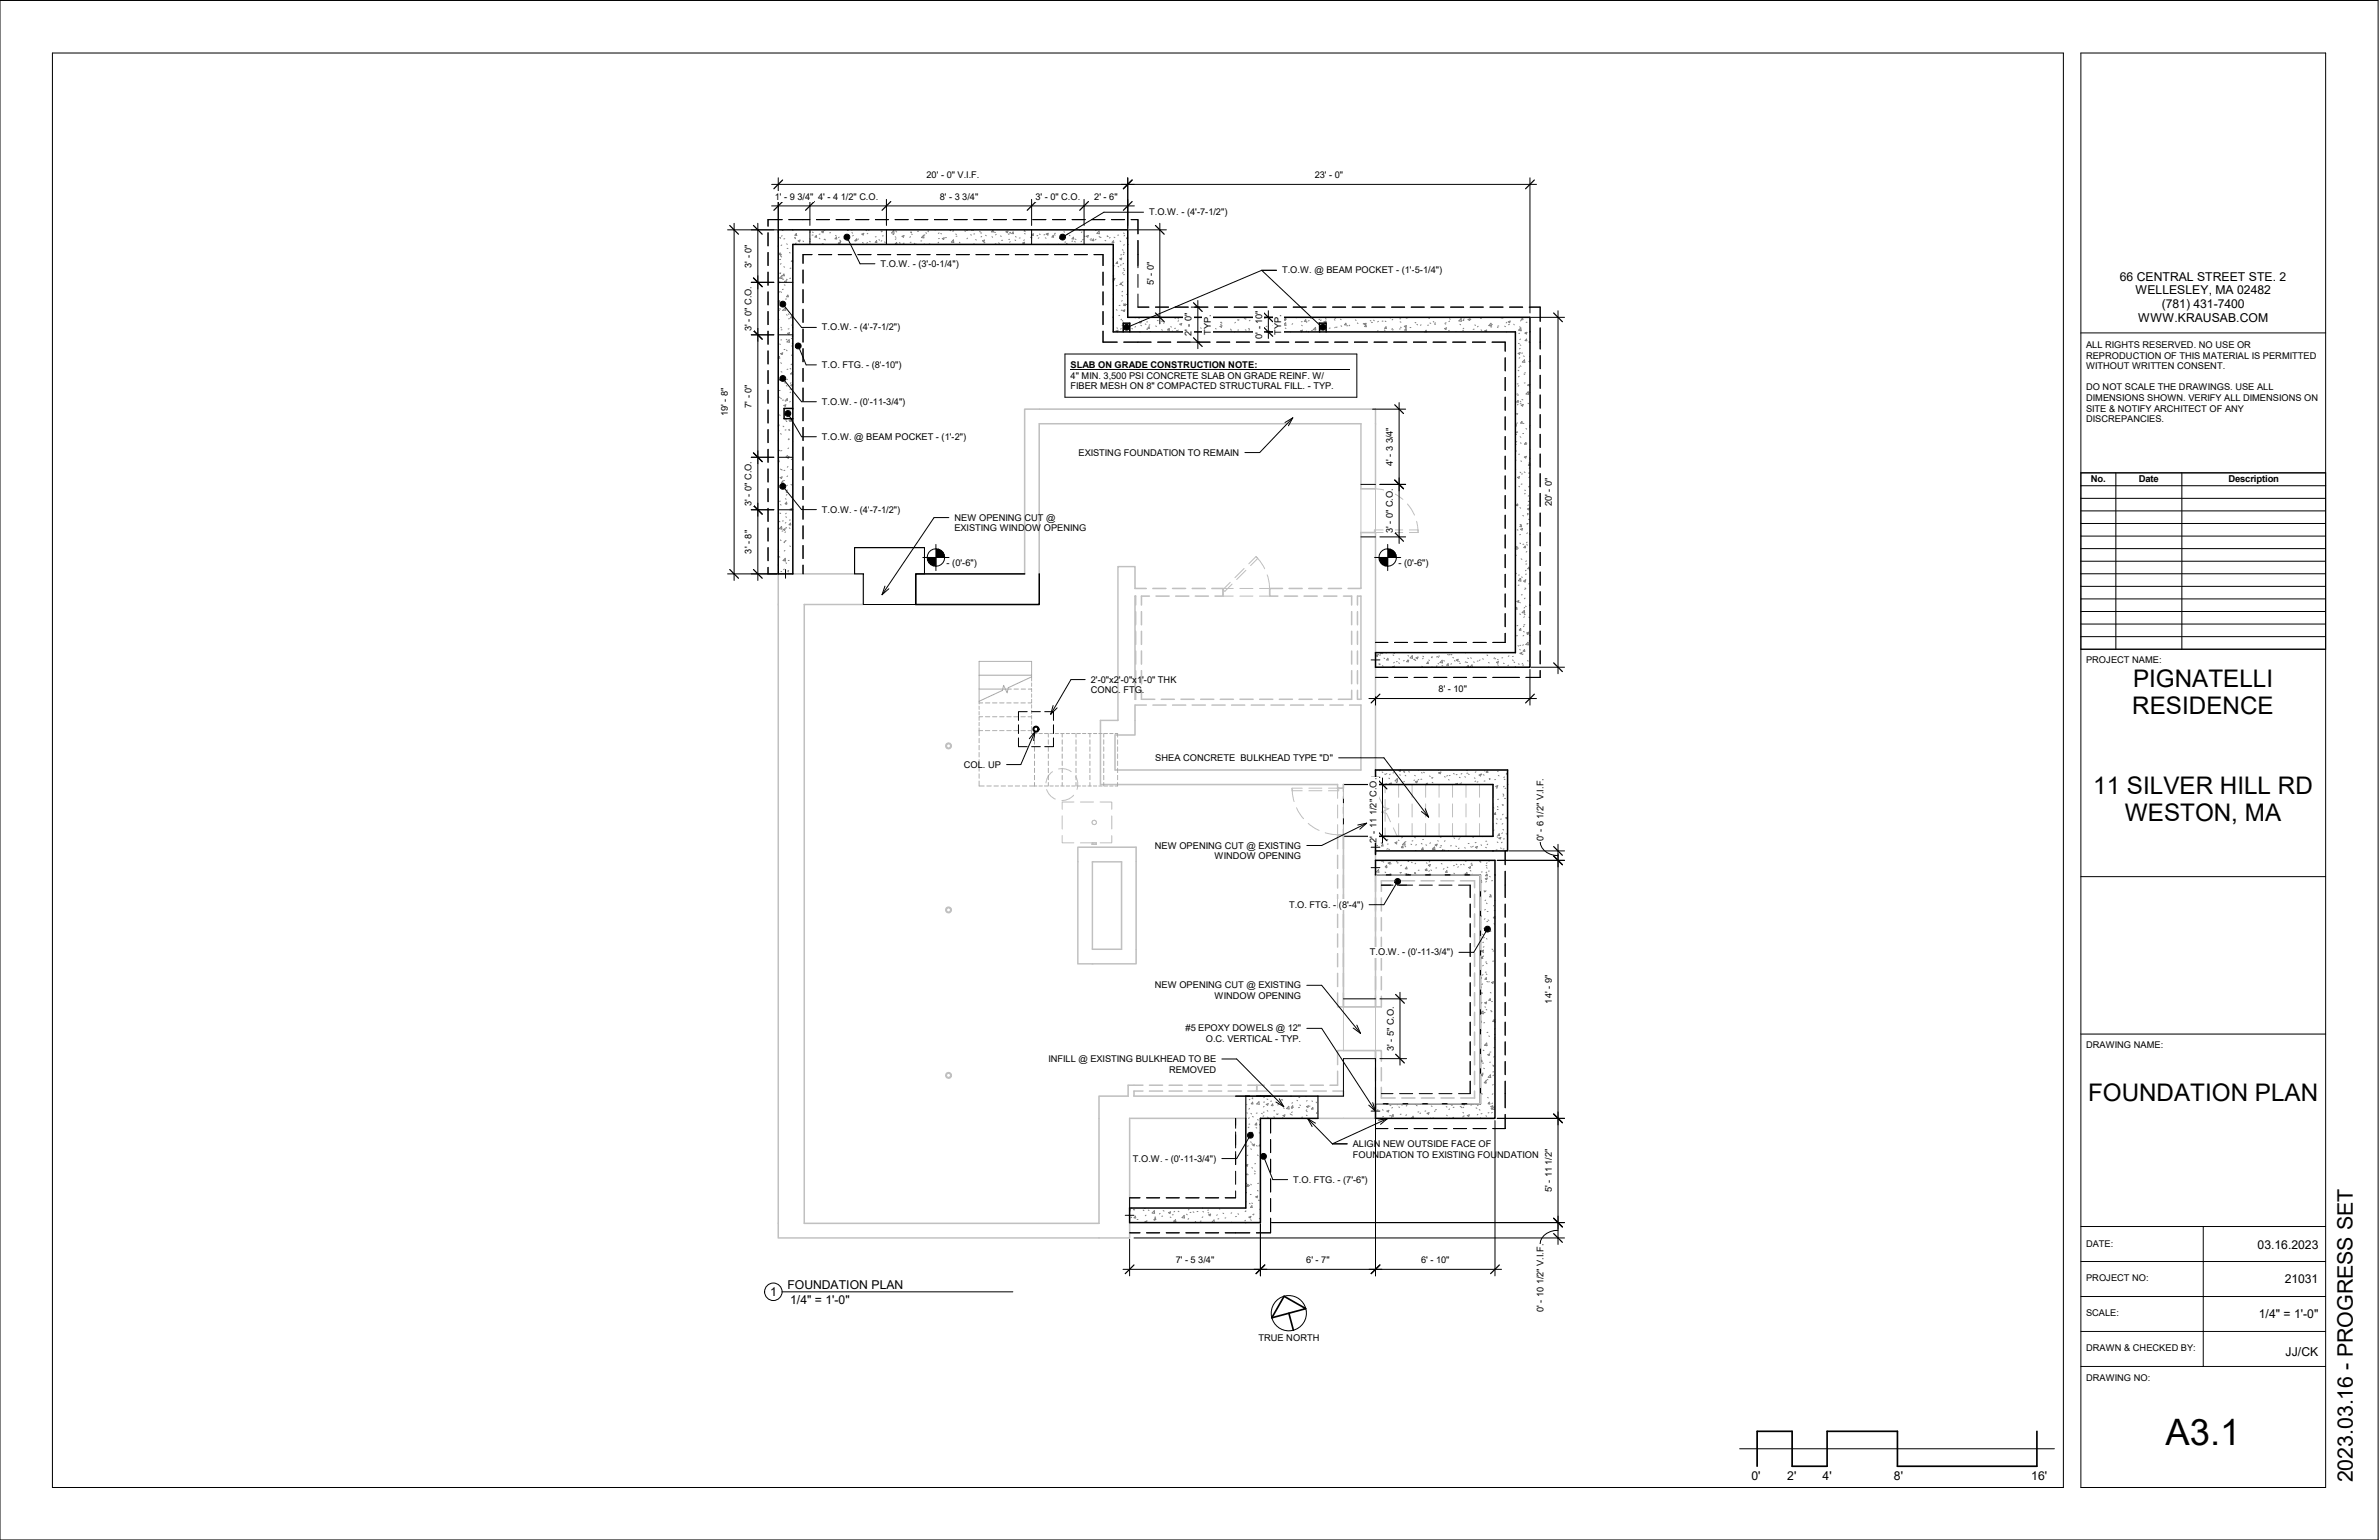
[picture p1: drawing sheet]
<svg xmlns="http://www.w3.org/2000/svg" width="864mm" height="559mm" viewBox="0 0 864 559" stroke-linecap="round" stroke-linejoin="round" font-family="sans-serif">
<defs><g id="words">
<text font-size="13.2" x="786.1" y="524.5">A3.1</text>
<g font-size="8.8">
<text x="774.3" y="249.2">PIGNATELLI</text>
<text x="774" y="259">RESIDENCE</text>
<text x="759.9" y="288.1">11 SILVER HILL RD</text>
<text x="771.4" y="298">WESTON, MA</text>
<text x="758" y="399.5">FOUNDATION PLAN</text>
</g>
<text font-size="7.8" x="854.1" y="537.9" transform="rotate(-90 854.1 537.9)">2023.03.16 - PROGRESS SET</text>
<g font-size="4.4">
<text x="769.6" y="101.9">66 CENTRAL STREET STE. 2</text>
<text x="775.2" y="106.8">WELLESLEY, MA 02482</text>
<text x="784.8" y="111.8">(781) 431</text>
<text x="803.6" y="111.8">-7400</text>
<text x="776.2" y="116.8">WWW.KRAUSAB.COM</text>
<text x="819.5" y="453.2">03.16.2023</text>
<text x="285.9" y="467.9">FOUNDATION PLAN</text>
<text x="829.4" y="465.6">21031</text>
<text x="279.5" y="470.1">1</text>
<text x="286.8" y="473">1/4&quot; = 1'-0&quot;</text>
<text x="820" y="478.2">1/4&quot; = 1'-0&quot;</text>
<text x="829.7" y="491.9">JJ/CK</text>
<text x="635.8" y="537.1">0'</text>
<text x="648.8" y="537.1">2'</text>
<text x="661.6" y="537.1">4'</text>
<text x="687.5" y="537.1">8'</text>
<text x="737.4" y="537.1">16'</text>
</g>
<g font-size="3.4">
<text x="336.3" y="64.6">20' - 0&quot; V.I.F.</text>
<text x="477.2" y="64.6">23' - 0&quot;</text>
<text x="281.3" y="72.4">1' - 9 3/4&quot;</text>
<text x="297" y="72.4">4' - 4 1/2&quot; C.O.</text>
<text x="341.1" y="72.4">8' - 3 3/4&quot;</text>
<text x="375.9" y="72.4">3' - 0&quot; C.O.</text>
<text x="397.2" y="72.4">2' - 6&quot;</text>
<text x="417.2" y="78.1">T.O.W. -</text>
<text x="430.9" y="78.1">(4'-7</text>
<text x="437.5" y="78.1">-1/2&quot;)</text>
<text x="272.9" y="97.2" transform="rotate(-90 272.9 97.2)">3' - 0&quot;</text>
<text x="319.6" y="96.8">T.O.W. -</text>
<text x="333.4" y="96.8">(3'-0</text>
<text x="340" y="96.8">-</text>
<text x="341.1" y="96.8">1/4&quot;)</text>
<text x="465.4" y="99.2">T.O.W. @ BEAM POCKET -</text>
<text x="508.8" y="99.2">(1'</text>
<text x="512.5" y="99.2">-5-1/4&quot;)</text>
<text x="418.8" y="103.5" transform="rotate(-90 418.8 103.5)">5' - 0&quot;</text>
<text x="298.4" y="119.9">T.O.W.</text>
<text x="310.1" y="119.9">-</text>
<text x="312.1" y="119.9">(4'</text>
<text x="315.8" y="119.9">-7-</text>
<text x="319.9" y="119.9">1/2&quot;)</text>
<text x="272.9" y="120.1" transform="rotate(-90 272.9 120.1)">3' - 0&quot; C.O.</text>
<text x="432.6" y="122" transform="rotate(-90 432.6 122)">2' - 0&quot;</text>
<text x="439.5" y="121.5" transform="rotate(-90 439.5 121.5)">TYP.</text>
<text x="458.2" y="122.9" transform="rotate(-90 458.2 122.9)">0' - 10&quot;</text>
<text x="465.1" y="121.5" transform="rotate(-90 465.1 121.5)">TYP.</text>
<text x="757.3" y="126.3">ALL RIGHTS RESERVED. NO USE OR</text>
<text x="757.3" y="130.2">REPRODUCTION OF THIS MATERIAL IS PERMITTED</text>
<text x="298.4" y="133.5">T.O. FTG.</text>
<text x="314.5" y="133.5">-</text>
<text x="316.5" y="133.5">(8'</text>
<text x="320.1" y="133.5">-10&quot;)</text>
<text x="388.6" y="133.6">SLAB ON GRADE CONSTRUCTION NOTE:</text>
<text x="388.6" y="137.5">4&quot; MIN. 3,500 PSI CONCRETE SLAB ON GRADE REINF. W/</text>
<text x="757.3" y="134">WITHOUT WRITTEN CONSENT.</text>
<text x="388.6" y="141.3">FIBER MESH ON 8&quot; COMPACTED STRUCTURAL FILL. -</text>
<text x="476.8" y="141.3">TYP.</text>
<text x="757.3" y="141.7">DO NOT SCALE THE DRAWINGS. USE ALL</text>
<text x="272.9" y="148" transform="rotate(-90 272.9 148)">7' - 0&quot;</text>
<text x="298.4" y="146.9">T.O.W.</text>
<text x="310.1" y="146.9">-</text>
<text x="312.1" y="146.9">(0'</text>
<text x="315.8" y="146.9">-11-</text>
<text x="321.7" y="146.9">3/4&quot;)</text>
<text x="757.3" y="145.5">DIMENSIONS SHOWN. VERIFY ALL DIMENSIONS ON</text>
<text x="757.3" y="149.4">SITE &amp; NOTIFY ARCHITECT OF ANY</text>
<text x="264.3" y="151" transform="rotate(-90 264.3 151)">19' - 8&quot;</text>
<text x="757.3" y="153.2">DISCREPANCIES.</text>
<text x="298.4" y="159.6">T.O.W. @ BEAM POCKET</text>
<text x="339.8" y="159.6">-</text>
<text x="341.8" y="159.6">(1'-2&quot;)</text>
<text x="391.5" y="165.3">EXISTING FOUNDATION TO REMAIN</text>
<text x="505.7" y="169.1" transform="rotate(-90 505.7 169.1)">4' - 3 3/4&quot;</text>
<text x="759" y="175">No.</text>
<text x="776.4" y="175">Date</text>
<text x="808.9" y="175">Description</text>
<text x="272.9" y="183.6" transform="rotate(-90 272.9 183.6)">3' - 0&quot; C.O.</text>
<text x="563.3" y="183.8" transform="rotate(-90 563.3 183.8)">20' - 0&quot;</text>
<text x="298.4" y="186">T.O.W.</text>
<text x="310.1" y="186">-</text>
<text x="312.1" y="186">(4'</text>
<text x="315.8" y="186">-7-</text>
<text x="319.9" y="186">1/2&quot;)</text>
<text x="346.5" y="188.9">NEW OPENING CUT @</text>
<text x="346.5" y="192.7">EXISTING WINDOW OPENING</text>
<text x="505.7" y="193.4" transform="rotate(-90 505.7 193.4)">3' - 0&quot; C.O.</text>
<text x="272.9" y="200.9" transform="rotate(-90 272.9 200.9)">3' - 8&quot;</text>
<text x="343.6" y="205.4">- (0'-6&quot;)</text>
<text x="507.6" y="205.4">- (0'-6&quot;)</text>
<text x="757.3" y="240.6">PROJECT NAME:</text>
<text x="396" y="247.7">2'-0&quot;x2'-0&quot;x1'-0&quot; THK</text>
<text x="396" y="251.5">CONC. FTG.</text>
<text x="522.2" y="251.2">8' - 10&quot;</text>
<text x="349.9" y="278.5">COL. UP</text>
<text x="419.4" y="276.1">SHEA CONCRETE BULKHEAD TYPE &quot;D&quot;</text>
<text x="499.6" y="305.9" transform="rotate(-90 499.6 305.9)">2' - 11 1/2&quot; C.O.</text>
<text x="560.3" y="305.3" transform="rotate(-90 560.3 305.3)">0' - 6 1/2&quot; V.I.F.</text>
<text x="419.2" y="307.9">NEW OPENING CUT @ EXISTING</text>
<text x="440.9" y="311.7">WINDOW OPENING</text>
<text x="467.9" y="329.4">T.O. FTG.</text>
<text x="484" y="329.4">-</text>
<text x="486.1" y="329.4">(8'-4&quot;)</text>
<text x="497.3" y="346.7">T.O.W.</text>
<text x="509" y="346.7">-</text>
<text x="511" y="346.7">(0'</text>
<text x="514.7" y="346.7">-11-</text>
<text x="520.6" y="346.7">3/4&quot;)</text>
<text x="419.2" y="358.6">NEW OPENING CUT @ EXISTING</text>
<text x="440.9" y="362.5">WINDOW OPENING</text>
<text x="563.3" y="364.2" transform="rotate(-90 563.3 364.2)">14' - 9&quot;</text>
<text x="430.4" y="374.3">#5 EPOXY DOWELS @ 12&quot;</text>
<text x="437.7" y="378.1">O.C. VERTICAL - TYP.</text>
<text x="506" y="381.4" transform="rotate(-90 506 381.4)">3' - 5&quot; C.O.</text>
<text x="757.3" y="380.2">DRAWING NAME:</text>
<text x="380.6" y="385.4">INFILL @ EXISTING BULKHEAD TO BE</text>
<text x="424.4" y="389.2">REMOVED</text>
<text x="491.1" y="416.2">ALIGN NEW OUTSIDE FACE OF</text>
<text x="411.2" y="421.5">T.O.W. -</text>
<text x="425" y="421.5">(0'-11-3/4&quot;)</text>
<text x="491.1" y="420">FOUNDATION TO EXISTING FOUNDATION</text>
<text x="469.5" y="429.2">T.O. FTG. -</text>
<text x="487.6" y="429.2">(7'</text>
<text x="491.2" y="429.2">-6&quot;)</text>
<text x="563.3" y="432.6" transform="rotate(-90 563.3 432.6)">5' - 11 1/2&quot;</text>
<text x="757.3" y="452.6">DATE:</text>
<text x="426.8" y="458.3">7' - 5 3/4&quot;</text>
<text x="474.2" y="458.3">6' - 7&quot;</text>
<text x="515.9" y="458.3">6' - 10&quot;</text>
<text x="757.3" y="464.9">PROJECT NO:</text>
<text x="560.3" y="476.1" transform="rotate(-90 560.3 476.1)">0' - 10 1/2&quot; V.I.F.</text>
<text x="757.3" y="477.6">SCALE:</text>
<text x="456.8" y="486.6">TRUE NORTH</text>
<text x="757.3" y="490.3">DRAWN &amp; CHECKED BY:</text>
<text x="757.3" y="501.1">DRAWING NO:</text>
</g>
</g></defs>
<g fill="#000">
<path d="M283.1 109.3h2.1v2.1h-2.1zM407.9 117.7h2.1v2.1h-2.1zM479.2 117.7h2.1v2.1h-2.1zM283.1 136.3h2.1v2.1h-2.1zM288.7 124.5h2.1v2.1h-2.1zM285 149h2.1v2.1h-2.1zM283.1 175.4h2.1v2.1h-2.1zM339.7 199.1h3.2v3.2h-3.2zM503.7 199.1h3.2v3.2h-3.2zM336.6 202.3h3.1v3.1h-3.1zM500.6 202.3h3.1v3.1h-3.1zM506.3 318.8h2.1v2.1h-2.1z"/>
<path d="M538.9 336.1h2.1v2.1h-2.1zM452.9 410.9h2.1v2.1h-2.1zM457.6 418.5h2.1v2.1h-2.1z"/>
</g>
<g fill="#fff">
<path d="M355.4 240h19.1v5h-19.1z"/>
<path d="M355.4 245h19.1v5h-19.1z"/>
<path d="M355.4 250h10.5v4.4h-10.5z"/>
<path d="M332.4 208.2h44.9v11.2h-44.9z"/>
<path d="M310.2 198.7h25.4v20.7h-25.4z"/>
</g>
<path d="M306.4 85h2.1v2.1h-2.1zM384.7 85h2.1v2.1h-2.1z" fill="#000"/>
<g fill="none" stroke="#808080" stroke-width=".36">
<path d="M282.5 89.2v.3M282.5 89.5h.1M283.1 99.1l.2 .2M283.2 91.8l.1 .6h-.6zM283.3 92.8l.3 .1M283.4 94.1l-.4 .1M283.4 86.4l-.3-.2 .3 .2M283.4 99l-.2 .2M283.5 93l.3 .3M283.5 95.7l-.2 .2M283.7 92.3l-.3 .2M283.8 83.4l.4 .3v-.3"/>
<path d="M283.8 88.9l-.3 .2M283.9 85.5l-.2 .2M284.5 96.8l.3 .2M284.6 99.4l.1 .7-.6-.1zM284.9 86.6l-.4 .1M285.6 88.5l.2 .2M286 90.1l-.3 .1M286.6 91.6l.3 .2M287.1 97.3h-.3M287.8 94.6l-.5 .2 .5 .2M288.5 86.4l.3 .2M288.7 86.1l-.3 .1"/>
<path d="M289 88.2l-.2 .2M289.1 84.8l.1 .6h-.6zM289.1 85.2l.2 .2M289.1 84.8l-.2 .2M289.7 87.4l.7-.3-.2 .6zM291.5 87.4l.2 .3M294 86.7l.2 .1M294.2 87.5l-.3 .2M294.3 84.1l-.3 .2M295 84.2l.2 .2M295.1 85.3h-.3M296.3 85.4l.2 .7-.7-.1z"/>
<path d="M297.4 86.4l.2 .3M297.7 84.9l-.4 .1M298.3 84.1l.7-.3-.2 .7zM298.9 88.5h-.4M299.4 86.9l.3 .2M299.4 86.8l-.3 .2M299.5 83.4l-.2 .2M301.5 84.4l-.3 .1M303.3 85.4l.3 .2M303.6 86.1l.1 .6h-.6zM304.3 88.2l.7-.3-.2 .7zM304.6 86l-.2 .3"/>
<path d="M304.8 87.1l.3 .2M305.3 87.6l-.4 .1M307.8 87.3h-.3M307.9 83.6h-.3M309.1 83.4l.1 .1M309.2 84.4l.3 .2M309.8 85.4l-.3 .2M310.2 87.3l.3 .2M310.9 86.7l.1 .6h-.6zM311.7 86.8h-.4M312.8 84.9l.8-.2-.2 .6zM313.1 87.9l.3 .3"/>
<path d="M314.4 83.5l.3 .2M314.9 88l-.2 .2M315 84.6l-.2 .2M315.2 83.4l.2 .2M315.7 87.6l.2 .2M318.1 85.9l-.4 .1M318.2 87.3l.1 .7-.6-.1zM319 86.9l.3 .3M319.8 83.8l.3 .1M320.1 87.3l-.2 .2M320.3 83.9l-.3 .2M320.6 85.6h-.3"/>
<path d="M321.1 87.8l.3 .2M324.4 83.7l.1 .9-.9-.1zM324.5 85.1h-.4M325 85.9l.2 .2M325.2 83.4l-.1 .1M325.2 84l.3 .2M325.3 86.7l-.3 .2M325.5 88l.1 .6h-.6zM326.5 88l.3 .2M327.4 85.7l.8-.2-.2 .6zM328.2 88.2l-.3 .1M330.5 85.9l-.2 .2"/>
<path d="M330.7 84.2l.2 .2M330.8 87.9h-.4M330.9 84.2l-.4 .1M330.9 84.9l.3 .2M331.9 88.3l.3 .1M332.8 88.6v.1M332.8 88.6l-.1 .1M333.4 83.9h-.3M334.6 87.4h-.3M335.3 85.4l.1 .9-.9-.1zM335.6 88.6l-.2 .1M335.7 85.2l-.2 .2"/>
<path d="M336.1 84.5l.3 .1M336.8 83.9l.3 .2M337.1 83.4h-.2M337.3 88.5l.3 .2M339.5 83.4l.1 .1M340.8 87.9l-.3 .2M340.9 84.5l-.3 .2M341 86.6h-.3M341.5 84.7l.3 .2M342.1 86.6l.7-.3-.3 .6zM343.6 86.2l-.4 .1M344.8 83.5l.3 .2"/>
<path d="M346 87.1l-.2 .3M346.1 87l.1 1-.9-.1zM346.2 83.8l-.3 .2M346.9 84.9l.3 .2M347.4 85.7h-.3M348.3 87.9l.2 .2M350.2 83.8l.3 .2M350.8 83.4l.3 .2 .1-.2M351.3 86.4l-.3 .2M352.3 85.2l.3 .1M353.3 83.4h-.5M353.7 88.5l-.3 .1"/>
<path d="M353.8 84.9h-.3M354.2 86.9l.2 .2M355.6 84l.3 .2M356.4 84.5l-.4 .1M356.4 85.8l-.3 .2M356.6 87.4l.8-.3-.3 .6zM357.5 88l-.3 .1M357.8 85.4l.3 .2M360.1 85.9l.2 .2M360.2 84l-.3 .1M360.5 83.5l.1 .7-.6-.1zM361 84.2l.3 .2"/>
<path d="M361.5 88.4l-.2 .2M361.7 85l-.3 .2M362.5 88.1l.3 .2M363.2 85.6l.3 .2M363.9 87.2h-.3M365.2 84.1l.7-.3-.2 .6zM366 84.9l.3 .2M366.5 84.5l.3 .1M366.5 86.8l-.3 .1M366.8 87.7l-.3 .2M366.9 84.3l-.3 .2M367.8 84.2l.1 .6h-.6z"/>
<path d="M368.4 87.1l.3 .2M368.6 85.8l.3 .2M370.3 86.3l-.3 .1M371.2 88.2l.7-.3-.1 .6zM371.9 87l-.3 .2M371.9 84.7l.3 .2M371.9 83.8l.3 .3M372 83.7l-.3 .2M374 86.1l.3 .1M374.4 86.1l.2 .2M375.1 84.8l.1 .6h-.6zM376.7 85.5h-.3"/>
<path d="M377.1 86.3l-.2 .2M377.3 84.9l.3 .2M379.3 85.2h-.4M379.5 86.3l.2 .2M380.3 85l.2 .3M380.5 88.7h-.3M380.5 84.6l-.2 .7-.5-.4 .7-.3M382.4 85.4l.1 .7-.6-.1zM382.4 85.6l-.3 .2M382.7 85.2l.3 .1M383.1 84.7h-.3M384.2 88.6l.1 .1"/>
<path d="M386.2 84l.3 .3M386.9 87.8l-.4 .1M387.4 88.3l-.3 .2M387.5 84.9l-.3 .2M388.2 85.4l.2 .2M389.4 87.5h-.3M389.6 83.8l-.4 .1M389.6 86.1l-.5 .6h.7l-.2-.6M390.1 87.6l.2 .2M390.3 86.7l.3 .2M392.1 83.5h-.3M392.6 87.5l-.2 .2"/>
<path d="M392.8 84.1l-.3 .2M393.3 87h-.4M393.6 85.6l.3 .2M394.4 85.7l.7-.3-.2 .7zM395.7 87l.3 .2M396 86.6l.3 .2M396.9 86.7l.1 .7-.6-.1zM397.9 86.8l-.3 .2M398 83.4l-.3 .2M399 83.9l.1 .9-.9-.1zM399 85.9l.3 .1M399.7 86.1l-.3 .1"/>
<path d="M401.1 87.2l.3 .2M401.9 85.6l.3 .2-.3 .1M403 86.2l-.3 .2M404.1 94l.1 .1M404.2 87.4l.1 .6-.6-.1zM404.4 86.1l.3 .2M404.5 96.5h-.4M405.6 95l.1 .6h-.6zM405.8 96.6l.3 .2M406.1 85.3h-.4M406.5 93.9l.7-.3-.2 .7zM406.6 87.4l.2 .2"/>
<path d="M407 96.1l-.3 .1M407.1 92.5h-.3M407.4 90.6l.3 .2M407.8 98.9l-.3 .2M407.8 91.5l.3 .2M407.8 97.4l.3 .2M407.9 84.5l.2 .3M407.9 95.5l-.3 .3M408 98l.3 .2M408 92.2l-.2 .2M408.1 88.8l-.2 .2M408.2 99.6l-.3 .1"/>
<path d="M408.3 85.4l-.3 .2M409.3 92.2h.1M409.4 86l-.4 .4h.4l-.4 .1 .4 .3M282.6 102l.3 .2M282.7 119.3l-.2 .2M282.8 116l-.2 .1M282.8 112.5h-.3M282.9 112.6l-.2 .2M283 109.2l-.2 .6-.3-.2M283 109.2l-.5 .2M283.1 109.2l-.3 .2M283.1 112l.2 .2"/>
<path d="M283.2 105.8l-.3 .2M283.3 102.4l-.3 .2M283.4 118.7l.3 .3M283.5 105.9l.2 .2M283.8 100.1l.1 1-.9-.2zM283.9 119.7h-.3M284 112.5l.3 .2M284.3 105h-.3M284.5 101.3h-.4M284.7 103.3l.3 .2M284.8 102.1l.7-.2-.2 .6zM285.1 111.7l.1 .9-.9-.1z"/>
<path d="M285.5 108.5h-.3M285.5 114.2l.3 .2M285.5 101.3l.3 .2M286 107.4l.3 .1M286 107.1l.1 .6h-.6zM286.1 113.9l.3 .2M286.4 119.3l-.3 .1M286.6 115.6l-.4 .1M287 101h-.3M287.4 114.7l.1 .7-.6-.1zM287.4 117.9l.3 .2M287.8 115.4h.1"/>
<path d="M287.8 118.7l-.2 .1M404.1 102h.1M404.1 101.2l.6-.2-.2 .6zM404.1 108.4l.2 .1M404.1 106.9h.1M404.1 119.8h.1M404.3 100.1l-.2 .1M405.2 112.4l.3 .2M405.4 119l.3 .1M405.5 103.6l-.3 .1M406.5 114.5h-.4M406.6 110.8h-.3"/>
<path d="M407 102.6l.1 .7-.6-.1zM407 119.2l-.2 .2M407.2 115.8l-.3 .2M407.3 107.2l.2 .2M407.3 112.5l-.3 .1M407.4 116.3l.2 .2M407.4 109.1l-.3 .2M407.4 103.5l.3 .2M407.5 105.7l-.2 .2M407.6 112.7l.7-.2-.2 .6zM407.6 118h-.3M407.6 102.3l-.2 .2"/>
<path d="M407.8 110.3l.3 .2M408.4 110.3l.2 .6-.7-.1zM409.1 110.5h-.3M409.2 102l.2 .2M409.3 106.8h-.4M409.7 118l.2-.1v.4M410 118.7l.1 .1M410.8 119.2l.3 .2M412.2 118.5l-.2 .2M412.3 115.1l-.2 .2M413.3 115.3l.3 .2M413.7 116.8l.7-.3-.2 .7z"/>
<path d="M414 117.1l-.3 .1M414.1 118l.3 .2M415.7 117.5l.3 .3M416.2 119.4l.3 .2M416.6 116.8h-.3M417.1 118.6l.1 .6-.6-.1zM417.4 117.9l-.3 .1M419.5 118.3l.3 .1M420.4 116.3h-.3M421.7 116.5l.2 .2M421.7 119.6l.3 .2M422.7 117.1l-.3 .2"/>
<path d="M424.2 119.4l-.4 .1M424.4 119.2l.1 .6h-.6zM425 118.5l.2 .2M426.7 119.1l-.3 .1M426.8 115.4l-.3 .1M427.1 119.9l.3 .2M427.6 115.5l.2 .2M427.7 119.8l-.2 .2M427.9 116.4l-.3 .2M428.3 117.6l.7-.3-.2 .7zM429 115.1h.1M430.4 118.7l.3 .2"/>
<path d="M430.6 118.6l-.4 .1M431.5 119.1l.2 .2M432.9 119.1l-.3 .2M433 115.7l-.3 .2M435.8 119l.3 .1M437 117.8h-.4M437.4 118l.2 .3M438 115.1v.1M438.1 118.3l-.2 .2M439.5 117.4l-.3 .1M441.2 119.2l.3 .2M442.9 118.4l.7-.2-.2 .6z"/>
<path d="M443.3 117l.3 .2M443.4 117.6l-.3 .2M443.4 116.9l-.4 .1M446.6 119.4l.3 .2M448.5 117l-.3 .2M449.2 116l.3 .2M449.6 119.7l-.3 .1M449.8 116.1h-.3M451.4 115.1v.1M452 115.1l-.1 .4-.5-.3M452.1 119.7l.3 .1M452.3 115.7l-.3 .1"/>
<path d="M453.5 119.2l-.3 .1M453.6 119.6l-.2 .2M453.8 116.2l-.3 .2M455.3 115.1l.1 .1M455.9 115.4l.1 1-.9-.2zM456.2 115.2l-.4 .1M457.5 119.3l.7-.3-.2 .6zM457.5 119.9l.3 .2M458.9 118.9l-.3 .2M459 115.5l-.3 .2M459.5 115.1v.3l-.6-.1 .2-.2M459.9 118.4h-.3"/>
<path d="M462.4 118.1h-.3M464 118.2l-.3 .2M466 116l.7-.3-.2 .6zM466.3 117.6h-.3M466.6 119l.2 .2M466.7 117.1l.1 1-.9-.2zM466.7 115.4l.1 .6h-.6zM469.3 117.5l-.3 .2M470.3 115.1l.3 .2M472.5 118l.3 .2M472.7 116.7l-.3 .1M474 116l.1 .6h-.6z"/>
<path d="M474.5 116.8l-.3 .1M475.3 116.4h-.4M475.7 115.4l.3 .1M476.4 119.9h-.3M477.5 118.8l.1 .9-.9-.1zM478.4 117l.3 .2M479.1 115.9h-.3M479.5 119.5l-.3 .2M479.6 116.1l-.3 .2M480.6 116.8l.7-.3-.2 .6zM481.1 119.4h.1M481.1 115.6l.3 .2"/>
<path d="M481.3 116.6l.1 .7-.6-.1zM482.9 119l-.4 .1M484.4 116l.2 .2M484.8 118.7l-.3 .2M484.9 115.3l-.3 .2M485.4 118.7h-.3M486.6 115.8l.3 .2M486.8 118.2l.2 .2M488.6 117.3l.1 .6h-.6zM489.2 118.2h-.3M490 118l-.3 .2M490.5 115.1v.1"/>
<path d="M492 116.1l.3 .1M492.7 117.2l.3 .2M495.1 117.3l-.3 .3M495.2 117.6l.7-.3-.2 .6zM495.7 117.3l-.4 .1M495.9 117.9l.1 .7-.6-.1zM497.4 116.3l.3 .2M498.2 117l-.3 .1M498.6 116.2l.3 .2M500.3 120l-.3 .2M500.4 116.6l-.3 .2M502.1 116.5h-.4"/>
<path d="M502.5 119.7l.3 .3M502.8 116.5l.3 .2M503.1 118.6l.2 .6-.7-.1zM504.5 115.1l.3 .3M505.5 119.3l-.3 .2M505.6 115.9l-.3 .2M505.8 119.7h-.3M508.3 116.8l.3 .1M508.3 119.3l-.3 .1M508.4 118.7l.3 .2M508.5 115.7h-.4M509.8 118.4l.7-.2-.2 .6z"/>
<path d="M510.4 119.2l.1 .6h-.6zM510.6 118.6l-.3 .2M510.7 115.2l-.2 .2M511 115.3l-.3 .1M512.2 118.8l-.4 .1M513.7 117l.3 .2M514.3 117.7l.3 .2M515.9 117.9l-.3 .1M518.6 118h-.4M518.9 115.1l-.1 .4-.5-.4M519.1 117.2l.3 .2M520.3 116.7l.2 .2"/>
<path d="M521.1 117.1l-.3 .2M521.1 117.6l-.3 .1M524.4 119.2l.7-.2-.2 .6zM524.5 117.4l.3 .2M525 117.1l-.4 .1M526.1 119.9l-.3 .2M526.2 115.7l.3 .2M526.2 116.5l-.3 .2M529.9 117.7l.3 .2M530.4 115.6l.1 1-.9-.2zM531.3 120h-.4M531.4 119.1l-.3 .2"/>
<path d="M531.4 116.3h-.3M531.5 115.7l-.3 .2M532.9 116l.7-.3-.2 .6zM533.9 116h-.3M535.1 119.5h-.3M535.4 117.9l.2 .2M536.5 115.1l-.1 .1M536.6 118.4l-.3 .2M537.6 119.7l.3 .2M537.8 115.5h-.4M540.8 118.1l.3 .2M541.2 117.3l.1 1-.9-.2z"/>
<path d="M541.5 118.6l-.3 .1M541.7 117.7l-.3 .2M543.6 118.7l.2 .2M544.1 118.3h-.4M545.5 115.1v.3l-.6-.1 .2-.2M546.2 118.4l.3 .1M547 117l-.3 .2M547.5 116.8l.7-.3-.2 .6zM547.9 117.8h-.3M549.5 117.6l.2 .3M551.6 118.6l.3 .2M551.9 119.9l.3 .2"/>
<path d="M552.1 119l.1 1-.9-.2zM552.1 119.6l-.3 .2M552.2 116.3l-.3 .2M552.7 115.4l.1 .6h-.6zM554.3 116.9l-.3 .1M282.5 129.9l.4-.6 .2 .7-.6-.1M282.6 122.7h-.1M283 137.7l.3 .2M283 124.8l.3 .2M283.3 138h-.3M283.4 128.3l.3 .2M283.4 128.3l.7-.3-.2 .7z"/>
<path d="M283.4 131.6l.3 .2M283.5 134.9l.3 .1M283.8 123.3l-.4 .1M284.8 138.9l.3 .1M284.9 126.8l-.3 .1M285.4 123.1l.3 .2M285.4 139.9l.3 .2M285.5 127l.2 .3M285.9 137.6l-.3 .1M285.9 120.9l.7-.2-.2 .6zM286 134h-.3M286.5 123.3l.1 .9-.9-.1z"/>
<path d="M286.8 133.7l.3 .2M287 139.8l.7-.3-.2 .6zM287.2 138.9l-.3 .2M287.3 135.5l-.3 .2M287.4 132.1l-.3 .2M287.5 128.8l-.2 .1M287.5 124.5l.3 .2M287.6 122.8l-.3 .1M287.7 125.4l-.3 .2M287.8 122l-.3 .2M287.8 134.9l-.8 .8 .8 .1M405.1 120.1l.7-.3-.2 .6z"/>
<path d="M413.7 120.4h.2M417.8 120.3h-.4M425.5 120.1l.3 .2M431.8 120.4l-.1-.6-.5 .6h.4M432.5 120.1l.3 .2M437.9 120.3l.2 .1M447.1 120.1h-.3M448.4 120.4h-.1M460.7 120l.2 .2M462.9 120.1l.3 .2M468.3 120.3l.2 .1M472.1 120.1l.7-.3-.2 .6z"/>
<path d="M472.6 120.4h-.4M474.4 120.1l-.3 .2M474.9 120.2l.3 .2M517.8 120.4l-.1-.6-.5 .6h.3M528.7 120.3l-.3 .1M539 120l.7-.2-.2 .6zM546.9 120.4h-.1M550.1 124.7h.1M551.1 134.3l.2 .2M551.1 139.3h-.3M551.1 128.2l.7-.2-.2 .6zM551.3 139.9l-.2 .2"/>
<path d="M551.5 136.5l-.3 .3M551.5 124.6l-.3 .1M551.6 133.2l-.3 .2M551.6 120.9l-.3 .1M551.7 129.8l-.2 .2M551.8 125.1l.3 .2M551.8 126.4l-.2 .2M551.9 132.7l.2 .2M552 123l-.3 .2M552.7 128.1h-.3M553.1 129.2l.2 .1M553.2 135.7l.3 .2"/>
<path d="M553.4 130.6l.1 .9-.9-.1zM553.6 120.9l.7-.3-.2 .6zM553.6 138.9l-.3 .1M553.8 135.3h-.4M554.1 123l.1 .7-.6-.1zM554.2 120.6h-.3M554.5 139.7l.3 .2M555.1 124l.2 .2M555.4 124.1h-.4M555.4 129.5h.1M555.4 139.4l-.7 .3 .5 .3 .2-.6M555.4 130.8l-.3 .4 .3 .1"/>
<path d="M282.5 154.3l.3-.1-.3 .6M282.5 160h.1M282.7 160h-.2M282.8 156.3l-.3 .1M282.8 144.1l.3 .2M283 150.5l.2 .2M283.2 141.7h-.3M283.4 157.3l.2 .3M283.4 144.5l.2 .2M284.3 154.6l.2 .2M284.4 145.2h-.3M284.5 147.1l.8-.2-.2 .6z"/>
<path d="M285 145.4l.3 .2M285.3 156h-.3M285.4 152.8l.2 .2M285.5 152.3l-.4 .1M285.8 144.6l.1 .7-.6-.1zM286.4 156l.3 .2M286.4 159.2l-.2 .2M286.5 159.5h-.3M286.6 155.8l-.3 .2M286.7 152.4l-.3 .2M286.8 149l-.2 .2M286.9 145.6l-.2 .3"/>
<path d="M287 142.3l-.2 .2M287.1 141.2h-.4M287.2 152.3l.1 .6h-.6zM287.8 148.4h.1M287.8 152h-.1M550.1 154.3l.4-.2-.3 .6-.1-.1M550.5 150.1l.3 .2M550.5 157.6l-.3 .1M550.7 156.7l.2 .1M550.7 156.8l-.2 .2M550.8 153.5l-.2 .1M551 150.1l-.3 .2"/>
<path d="M551 143h-.4M551.1 145.3l.1 .6h-.6zM551.1 146.7l-.3 .2M551.2 143.3l-.3 .2M551.8 158.5l.3 .2M551.9 145.6l.2 .2M552.2 146.5h-.4M552.2 147l.7-.2-.2 .6zM552.5 152.9l.1 .7-.6-.1zM552.5 144.9l.3 .2M553.1 157.3h-.4M553.2 153.6l-.3 .1"/>
<path d="M553.9 155.5l.3 .2M554.7 146.3l.2 .2M554.8 142.1l.1 1-.9-.1zM554.8 142.5h-.3M555.3 155.2l.1 .1M555.3 142.3l.1 .1M555.4 154.5h.1M282.5 167.2l.2-.3 .1 .7-.3-.1M282.5 166.4l.2 .1M282.9 176.3l.2 .1M282.9 163.4l.3 .2M283.2 173.3l.7-.3-.2 .7z"/>
<path d="M283.3 170.2l.3 .2M283.7 170.4l.3 .2M283.8 163.5l-.3 .1M284.1 174.6l.1 .6-.6-.1zM284.8 174.3l-.4 .1M284.9 170.7h-.3M285.3 178.5l.3 .2M285.4 165.6l.2 .2M285.7 165.9l.7-.2-.2 .6zM285.7 179.5l-.3 .2M285.7 165.2l.3 .2M285.8 176.1l-.3 .2"/>
<path d="M285.9 172.7l-.2 .2M285.9 177.8l-.3 .1M286 169.3l-.2 .2M286.2 165.9l-.3 .2M286.3 162.6l-.3 .2M287.1 175.8l.3 .2M287.4 170.3l-.3 .1M287.6 166.7h-.4M287.7 160l.1 .1M550.1 173.7h.1M550.1 166l.1 .1M550.2 170.3l-.1 .2"/>
<path d="M550.4 167l-.3 .2M550.4 161.3h-.3M550.5 163.6l-.3 .2M550.6 160.2l-.3 .2M550.9 173.2l.7-.2-.2 .6zM551.3 176.4l.3 .2M551.6 164.8h-.3M551.8 171.3l.2 .2M551.9 160.7l.3 .2M552.1 167.2l.2 .2M552.5 175.6l-.3 .1M552.7 172h-.4"/>
<path d="M553.3 171.3l.3 .1M553.3 165.9l.8-.3-.3 .6zM553.5 177.8l.3 .2M553.7 179.1l-.3 .1M553.9 160.6l.1 .6h-.6zM554.2 160.8h-.3M555 179.9l-.3 .1M555.1 176.5l-.3 .2M555.2 171.6l-.3 .1M555.2 173.1l-.2 .2M555.3 168.1l.1 .1M555.3 168h-.3"/>
<path d="M555.3 166.1h.1M555.4 169.7l-.3 .2M555.4 168.7l-.1-.5-.5 .6h.6M555.4 163.1l-.1 .1M555.4 166.4l-.2 .1M282.6 199.2h-.1M282.6 199.2l-.1 .2M282.9 189.1l.2 .2M283.1 186.2l.3 .1M283.3 195.9l.2 .3M283.3 181.8l-.4 .1M283.3 183l.2 .3"/>
<path d="M283.7 191l.1 1-.9-.2zM284.2 192.7h-.3M284.3 192.1l.7-.2-.2 .6zM284.4 189l-.4 .1M284.5 196.7l.3 .2M284.9 199.7l-.2 .3M285.1 196.4l-.3 .2M285.1 181l.3 .1M285.2 193l-.3 .2M285.2 187.5l.3 .2M285.3 191.3l.3 .3M285.3 189.6l-.2 .2"/>
<path d="M285.4 196.2h-.3M285.4 186.2l-.2 .2M285.5 182.2l.1 .6h-.6zM285.6 182.8l-.3 .2M286.5 191.6l.3 .1M286.7 198.1l.3 .2M286.8 184.8l.7-.3-.2 .6zM286.9 188.7h-.3M286.9 189.8l.1 .7-.6-.1zM287 185l-.3 .1M287.7 192.2h.1M550.1 198.9l.6-.6 .1 1-.7-.1v.3"/>
<path d="M550.8 192.2l.2 .2M550.8 182.9l.1 .6-.6-.1zM550.9 198.8l.3 .1M551 183.1l-.3 .1M551.7 197l.3 .3M551.8 184.2l.2 .2M552 194h-.4M552 192l.7-.2-.2 .6zM552.1 190.3l-.3 .1M552.2 190.5l.2 .6h-.6zM552.8 187l.3 .2M553.1 197.5h-.3"/>
<path d="M553.7 198.1l.1 .7-.6-.1zM554.2 197.6l.3 .2M554.4 196.7l-.3 .3M554.5 184.7l.7-.3-.2 .6zM554.5 193.4l-.3 .2M554.6 190l-.2 .2M554.7 190h-.4M554.7 186.6l-.2 .2M554.8 181.8l.2 .2M554.8 186.3l-.4 .1M554.9 183.2l-.3 .2M554.9 188.4l.3 .2"/>
<path d="M555.2 193.8l.2 .2M555.2 180.9l.2 .2M282.5 204.7v.4M282.5 201.9l.3 .2M282.7 200.2h-.2M282.9 202l.2 .2M283.8 207.3l-.3 .1M284.7 206.5l-.3 .2M284.8 203.1l-.3 .2M285.1 202.6l.1 1-.9-.2zM285.3 204.2l.2 .2M286 207.3l.2 .2"/>
<path d="M286.3 207l-.3 .1M286.5 203.3l-.4 .1M550.2 208l.3 .2M550.5 201.5h-.4M550.6 218.2l.7-.2-.2 .6zM551.4 212.3l-.3 .1M551.5 208.6l-.3 .1M551.6 218.5l.3 .2M551.7 209.9l.2 .2M552 209.9l.1 1-.9-.2zM552.2 202.8l.2 .2M552.3 209.3l.3 .2"/>
<path d="M552.6 215.8l-.3 .1M553.1 210.9l.7-.3-.2 .6zM553.6 213.4l.3 .1M553.6 217l-.2 .3M553.8 213.7l-.3 .2M553.8 219.9l.2 .2M553.9 210.3l-.3 .2M554 206.9l-.3 .2M554.1 208.3l-.3 .1M554.1 203.5l-.2 .2M554.2 204.6l-.3 .1M554.2 200.1l-.2 .2"/>
<path d="M555.1 205.8l.1 .6h-.6zM555.2 219.5l.2 .2M555.2 206.7l.2 .1M555.3 211.8l-.4 .1M499.4 237.9l.7-.3-.2 .6zM499.6 237.4h-.3M500.3 237.4l.2 .2M501.1 237.6l-.2 .2M501.9 236.8v.4l-.8-.2 .2-.2M502.4 238.8l.3 .2M503.5 236.9h-.3M503.8 238.9l.1 .6h-.6z"/>
<path d="M505.7 237.7l.2 .1M506.3 236.9l-.3 .3M507.8 239l.3 .2M509.8 239.7l-.4 .1M511.1 237.9l.3 .2M511.1 239.5l.1 .7-.6-.1zM511.4 239.6l-.2 .2M512.7 237.9l.1 1-.9-.2zM513.2 239.2l.3 .2M513.6 239.2l-.3 .1M513.7 239.5l.2 .2M514 238.7l.8-.3-.3 .6z"/>
<path d="M516.5 238.1l.3 .2M516.6 238.8l-.2 .3M518.6 239.5l.3 .1M519.6 238.5l.2 .2M520 238.4h-.3M521.8 238.2l-.3 .2M521.9 238.3l.3 .2M522.6 238l-.4 .1M523.5 239.6l.1 .9-.9-.1zM524.1 239.7l.3 .2M525.5 237.4l.3 .3M526.4 237.5l-.3 .1"/>
<path d="M527.1 237.4l-.3 .2M527.4 238.6l.2 .1M528 239.7l.2 .2M528.6 239.5l.7-.3-.2 .6zM529.5 239.9l.3 .2M532.2 236.8l-.2 .1M532.8 238.8l.3 .2M533.9 238.7l.2 .2M536.6 239.9h-.4M537.3 239.5l-.3 .1M538.2 239l.3 .2M539.8 237.7l.2 .2"/>
<path d="M542.5 238.7l-.2 .2M543 239l-.4 .1M543.6 239.2l.3 .2M545.5 238.7h-.3M545.9 236.8l.1 .1M547.8 238l-.3 .2M549 239.5l.3 .2M549.4 238.2h-.4M550.6 220.4l.1 .6h-.6zM550.9 230.7h-.4M551 227h-.3M551 234.3l.3 .2"/>
<path d="M551.6 235.6l.3 .2M551.7 222.8l.2 .2M551.8 237l.7-.2-.2 .6zM552 228l.1 .7-.6-.1zM552 234.2h-.3M552.9 237.3l-.3 .2M553 234l-.3 .1M553 229.1l.3 .2M553.1 230.6l-.2 .2M553.3 227.2l-.3 .2M553.3 221.5l.2 .9-.9-.1zM553.4 223.8l-.3 .2"/>
<path d="M553.4 235.7l.1 .6h-.6zM553.5 220.4l-.2 .2M553.5 226.7h-.3M553.7 223h-.4M554.2 229.7l.7-.3-.2 .6zM554.5 239.7l.3 .2M554.7 233l.1 1-.9-.1zM554.7 230.1l-.3 .1M555 223.9l.3 .2M555.1 232.4l.3 .2M555.2 230.5l.2 .1M500.8 240.9h-.3"/>
<path d="M501 241l-.2 .2M501.8 241.5l.3 .2M505.7 242.1l-.2-.1 .7-.3-.1 .4M506.2 240.3l-.3 .2M507.2 240.1h-.3M507.7 240.5l.3 .2M516.1 241.7l.3 .3M518.4 240.2l.1 .6-.6-.1zM519.9 242l-.3 .1M521.7 241.6l-.3 .2M522 240.7l.3 .2M523.7 241.5l-.3 .1"/>
<path d="M525.7 240.8l.1 .6h-.6zM526.9 240.8l-.2 .2M530.2 240.7h-.4M532.2 240.1l-.3 .2M532.7 240.4h-.3M533 241.4l.1 .7-.6-.1zM533.7 242.1l.7-.8 .1 .8M534.9 240.2l.3 .1M540.3 242.1h-.1M540.3 240.4l.3 .2M542.4 242.1h.1M543.2 240.3l.7-.2-.2 .6z"/>
<path d="M543.7 241.2l.2 .2M545.8 240.6l.2 .2M547.6 241.4l-.2 .2M549.6 240.2l.2 .2M551.2 240.9l.3 .1M552.8 240.7l-.3 .2M553.1 241.3l-.3 .1M555.4 241h-.1M500.5 279.5l.3 .2M505.9 279.7l.3 .2M508.3 279.4l-.6 .2 .6 .4 .1-.6M509.8 279.9l-.3 .1"/>
<path d="M511.4 280l.2 .2M515.2 279.4l-.3 .2M522.1 279.4l.1 .1M532.8 279.4v.2h-.6l.2-.2M539.2 279.7h-.3M540 279.6l.1 .6h-.6zM540.9 279.4l-.1 .1M541.4 279.4h.1M543.6 279.8l.2 .2M499.3 282.9l.6-.3-.2 .6-.4-.2M499.6 281.5l-.3 .2M501.7 280.1l.3 .2"/>
<path d="M502.7 280.9l.2 .2M503.3 284.4l-.3 .1M503.4 280.8h-.3M504.2 282.3l.2 .3M504.5 284.3l-.2 .2M504.7 280.9l-.3 .2M505.1 284.7l-.1-.6-.5 .5 .3 .1M506 280.4l-.3 .1M507.2 283.9l-.4 .1M507.2 282.5l.1 1-.9-.2zM508.1 281.1l.3 .2M509.8 283.5l-.2 .2"/>
<path d="M509.9 280.1l-.2 .2M510.1 281.3l.2 .2M513.5 281.3l.3 .2M513.6 283.1h-.4M513.8 283.7l.7-.3-.2 .6zM515 282.8l-.2 .2M516 280.3l.3 .2M516.1 282.7l-.3 .1M516.8 280.2l.3 .2M517.6 284.7l.5-.5v.5M518.9 281.6l.3 .1M519.9 283.9l.2 .2"/>
<path d="M520 282.2l-.4 .1M520.2 282.2l-.3 .2M522.2 280.4l.3 .2M522.3 280.4l.7-.3-.2 .7zM524.3 281.8l.3 .2M525.4 281.4l-.2 .2M525.8 282.9l.3 .2M526.4 281.4h-.3M527.6 280.7l.3 .1M528.9 281.1h-.3M529 284.7l.1-.5-.7 .3 .3 .2M529.8 282l.3 .2"/>
<path d="M530.1 284.5l-.3 .1M530.5 284.1l-.2 .2M530.7 280.7l-.3 .2M531.7 281.8l.3 .2M532.8 280.5l-.4 .1M533.1 280.9l.2 .2M535.2 282.3l.3 .1M535.7 283.4l-.3 .2M535.8 280l-.3 .2M536.5 283.7l-.3 .1M536.9 281.2l.7-.2-.2 .6zM537.7 280.8l.2 .2"/>
<path d="M538.5 281.1l.3 .2M539.1 283.4h-.4M540.6 282.5l.3 .2M540.9 282.6l-.2 .3M542 286.6l.2 .1M542 293.1l.3 .1M542.8 294.9l.1 .6h-.6zM542.9 282.9h-.3M543 285.3l.7-.2-.2 .6zM543.1 298.7l.3 .2M543.2 285.9l.2 .2M543.3 297.1l.3 .2"/>
<path d="M543.6 292.7l.2 .2M543.9 293.7l-.4 .1M543.9 281.3l.3 .2M544 290l-.4 .1M545 297.2h-.3M545.3 291.9l.3 .2M545.5 298.8l-.2 .2M545.6 288.1l.2 .2M545.7 295.4l-.3 .3M545.8 292.1l-.3 .2M545.9 288.7l-.3 .2M546 282.7l.3 .2"/>
<path d="M546 285.3l-.2 .2M546.2 281.9l-.3 .2M546.5 289.7l-.3 .1M546.7 286l-.4 .1M547.3 280.3l-.5 .5 .5 .1M547.3 296.5l-.7 .3 .5 .3 .2-.5M500.1 306.8h-.3M500.4 315.6l.1 .9-.9-.1zM501.4 305.8l.2 .2M501.5 312.4l.3 .2M501.7 305.8l.2 .2M501.9 306.3l.2 .7-.6-.1z"/>
<path d="M502.1 312.6l.2 .3M502.3 317.4l-.2 .1M502.8 316.4l.2 .2M503.3 314l.2 .6h-.6zM503.4 314.7l-.2 .2M503.7 308l-.3 .1M503.8 304.6l-.3 .2M503.9 313.2l.7-.3-.2 .6zM503.9 306.3h-.3M504.1 308.1l.3 .2M504.9 317.1h-.4M505 313.4l-.3 .1"/>
<path d="M506.4 305.8l.7-.3-.2 .6zM506.8 306.1l.2 .2M506.9 312.6l.3 .2M507.6 313.1h-.4M507.6 304.8l.3 .2M508.2 316.7l.3 .1M508.6 317.3l-.2 .2M508.7 313.9l-.3 .3M508.7 316.6h-.3M509 307.2l-.3 .2M509.1 303.8l-.3 .2M509.2 307l.1 .6h-.6z"/>
<path d="M509.9 305.7l.1 .9-.9-.1zM510 307l.3 .3M510.3 305.4l-.3 .1M510.5 317.5l.2-.5-.7 .2 .3 .3M510.6 314.6l.2 .7-.7-.1zM511 317.5l.3-.3v.3M511.4 312.6h-.3M512.2 306.3l.3 .2M512.4 312.9l.2 .1M512.9 305.1h-.3M513.5 316.7l.2 .2M513.5 303.8l.3 .2"/>
<path d="M513.6 316.9l.3 .2M513.8 316.6l-.3 .2M513.9 313.2l-.2 .2M514.1 308.6h-.4M514.2 306.5l-.3 .2M515.2 315.7l-.4 .1M516 306l.2 .3M516.5 307.6l.1 .7-.6-.1zM516.7 304.6h-.3M517.6 306.5l.3 .2M517.7 315.4l-.3 .1M517.8 313.1l.3 .2"/>
<path d="M517.9 315.3l.1 .6-.6-.1zM518.5 314l.7-.3-.2 .6zM518.9 316l-.2 .2M519 317.1l.3 .2M519 312.6l-.2 .2M519.3 305.8l-.3 .2M519.4 315.6l.3 .3M520.5 307.7l-.4 .1M520.8 307.3l.1 1-.9-.1zM521 306.6l.7-.3-.2 .6zM521.5 314.9l-.3 .1M521.9 305l.2 .2"/>
<path d="M523 306.8l.3 .1M523 307.4h-.3M523.2 303.7l-.4 .1M523.2 313.3l.3 .2M523.4 308.8l.4-.5 .1 .5M524.2 315.2l-.3 .2M524.4 317.3l.3 .2M524.5 308.4l-.3 .3M524.6 305.1l-.3 .2M525.2 315.9l.1 .6h-.6zM525.3 314.6l.3 .3M525.8 308.6l.2 .2"/>
<path d="M526.5 312.2l.3 .2M526.9 306.9h-.4M527.8 316.8l.2 .3M527.8 304l.2 .2M527.9 314.1h-.3M528.4 307l.3 .2M528.6 313.5l.3 .2M529.4 314.5l-.2 .2M529.7 307.7l-.3 .2M529.7 303.5l.3 .2 .1-.2M529.8 304.3l-.3 .2M530.5 313.7l-.3 .1"/>
<path d="M531.3 313.6l.2 .2M531.7 317.2l-.4 .1M531.7 307.6l.2 .2M531.9 312.4l.3 .2M532.5 316.5l.1 .7-.6-.1zM533.1 314.8l.7-.3-.2 .6zM533.3 306l-.3 .1M533.7 315.8l.3 .3M533.9 307.2l.3 .2M534 313.8l.3 .1M534.3 313.2l-.3 .1M534.4 317.2l-.2 .2"/>
<path d="M534.6 313.8l-.3 .2M534.8 307.1l-.3 .2M534.9 303.7l-.2 .2M535.6 307.4l.7-.3-.2 .7zM535.8 305.7l-.3 .1M537.2 312.6l.2 .2M537.3 312.6l.3 .2M537.6 319.4l.2 .2M537.6 306.5l.2 .2M538.1 316.4h-.4M538.1 303.5l.2 .1M539.2 318.9l.7-.3-.2 .6z"/>
<path d="M539.3 307.4l.3 .2M539.5 314l.3 .2M539.6 319.8l-.3 .2M539.6 314.8l.3 .2M539.7 305.2l-.4 .1M539.7 316.5l-.3 .2M539.8 317.2l.1 .6h-.6zM539.8 313.1l-.2 .2M540.1 306.3l-.3 .2M540.6 316.1h-.3M540.7 318l.3 .2M540.7 312.4h-.3"/>
<path d="M541.8 319.6h-.3M542.4 301.2h-.4M543.4 308.4h-.3M543.5 303.7l.3 .1M543.5 305.5l.3 .2M544.1 304.1l.7-.2-.2 .6zM544.2 302.5l.2 .7-.6-.1zM544.7 307.7l.3 .1M545.3 305.6l-.3 .2M545.4 302.2l-.3 .2M545.6 300.9l.2 .3M546 308l-.4 .1"/>
<path d="M546.1 304.4h-.3M546.7 302.5l.3 .2M537.4 326h.1M537.5 334.7l-.1 .1M537.5 332.3l.3 .2M538 320.1h-.4M538.1 339l.3 .1M538.7 323.2l.3 .2M539 336.7l-.3 .3M539.1 333.4l-.3 .2M539.1 323.6h-.3M539.2 330l-.3 .2"/>
<path d="M539.3 326.6l-.2 .2M539.5 323.2l-.3 .2M539.6 327.7l.2 .2M540.1 334.4h-.4M540.2 333.8l.2 .2M540.2 330.7l-.3 .1M540.9 324.6l.3 .2M541 337.4l-.2 .6-.2-.1M541 337.4h.1M541.2 324.8l.1 .7-.6-.1zM541.2 337.9h-.3M542.1 328.6l.3 .2"/>
<path d="M542.3 335.2l.3 .1M542.7 333l-.1-.5-.5 .5 .6 .1M542.7 326.7l-.2 .1M542.7 330.4h-.3M537.5 358l.2 .2M537.5 345.1l.3 .2M537.6 354.7l.3 .2M537.8 345.1l.7-.3-.2 .6zM538.1 347.1l.1 .6h-.6zM538.2 357l-.2 .2M538.3 345.5l.3 .2M538.4 353.7l-.3 .1"/>
<path d="M538.5 350.3l-.3 .2M538.6 341.9h-.4M538.6 346.9l-.3 .2M538.7 343.5l-.2 .2M538.8 340.1l-.2 .2M539.5 353.4l.3 .2M539.5 352.7l-.3 .1M539.5 354.7l.1 .7-.5-.1zM539.6 349.5l.3 .2M539.6 340.6l.2 .2M539.6 349.1h-.3M539.7 356.1l.3 .2"/>
<path d="M540.7 356.2l-.3 .1M541.4 356.5l.7-.3-.2 .6zM541.6 344.4l.3 .2M542.2 348.7l-.4 .1M542.3 345.1h-.3M537.4 378.6h.1M537.4 377.2h.1M537.4 370.8l.3 .3M537.5 377.3l-.1 .1M537.6 373.9l-.2 .2M537.7 370.5l-.2 .3M537.8 367.2l-.2 .2"/>
<path d="M538 363.8l-.3 .2M538 360.2l-.3 .1M538.1 360.4l-.3 .2M538.3 366.9l.1 1-.9-.2zM538.9 371.1h-.3M538.9 363.9l.7-.3-.1 .6zM539 365.3l.3 .2M539.1 367.4l-.3 .1M539.5 379.1l.2 .2M539.5 366.3l.3 .2M539.7 378.5l.1 .9-.9-.1zM540.1 374.6h-.3"/>
<path d="M540.4 375.9l.3 .2M540.9 362.4l.2 .6h-.7zM541 360.1l.3 .2M541.1 366.7l.3 .2M541.6 367.1h-.3M541.8 363.4l-.4 .1M542.4 370l.1 .6h-.6zM542.4 370.7l.3 .2M542.6 380l-.3 .2M542.6 377.3h.1M542.7 370h.1M542.7 373.3l-.1 .1"/>
<path d="M542.7 375.3v.1M542.7 376.6l-.3 .2M542.7 370.6h-.2M453.7 398.8l-.2 .3M454.5 397.9l.2 .2M454.5 398.5l.3 .2M454.7 399.9l.1 .7-.6-.1zM457 399.8l.1 .9-.9-.1zM459 398.1l-.3 .2M459 399.9h-.3M459.9 398.8l.3 .2M461.6 399.5l-.4 .1"/>
<path d="M465.4 399l.2 .2M465.4 399l-.3 .1M468.7 397.7v.1M470.8 399.2l.3 .2M471.8 398.2h-.3M474.4 397.8l-.4 .1M474.5 399.4l-.3 .1M476.2 399.5l.3 .1M477.8 399.9l.2 .3M537.4 396.6l.2 .2M537.4 383.7l.3 .2M537.6 390.1l.7-.3-.2 .6z"/>
<path d="M537.9 396.8l.2 .2M537.9 384.7l.1 .6-.6-.1zM538.4 389.4l-.3 .1M538.4 381.1l.3 .1M538.5 385.8h-.3M538.6 387.6l.3 .2M539.3 392.3l.1 .6h-.6zM539.4 392l.3 .2M539.6 392.9l-.4 .1M539.8 391.6l.3 .2M540 398.2l.3 .2M540.1 382.7l.7-.3-.2 .6z"/>
<path d="M540.7 399.9l.1 .7-.6-.1zM541 390l.1 1-.9-.1zM541.1 385.4l-.4 .1M541.2 381.7l-.3 .1M541.9 386.5l.2 .2M542 396.9l-.3 .2M542.1 393.5l-.3 .2M542.2 390.1l-.3 .2M542.2 388.9l-.3 .1M542.3 386.7l-.2 .2M542.5 383.3l-.3 .3M452.5 403.8l.3 .1"/>
<path d="M452.6 400.7l-.3 .1M453 419.1l-.3 .2M453 412.5v.1M453.1 415.8l-.2 .2M453.4 409l-.3 .2M453.5 405.6l-.3 .2M453.6 402.2l-.3 .2M453.7 407.9h-.3M454 414.3l.2 .2M454 416.9l.3 .2M454.1 404l.2 .2M454.5 410.8l.2 .2"/>
<path d="M454.7 405.1l.3 .2M454.7 415.5l.7-.3-.2 .6zM454.7 415.1h-.3M456 409.1l.2 .2M456.1 407.6l.1 .6h-.6zM456.1 415.7l.3 .2M456.2 407.5l-.3 .1M456.4 403.9h-.4M456.5 419.1l.2 .2M456.5 406.2l.3 .2M457.4 419.7l.1 .1M457.4 411.1h-.3"/>
<path d="M457.5 415.3l-.5 .5h.5M457.5 408l-.3 .1 .3 .2M458 404l.2 .2M458.8 404.9l-.3 .1M458.9 401.5l-.3 .2M458.9 403.5l-.3 .1M459.7 400.7l.7-.2-.2 .6zM460 403l.2 .2M460.1 405.3l.3 .2M462 400.6l.1 .6h-.6zM462.4 405.2l.3 .2M462.7 403l-.3 .1"/>
<path d="M463.4 404.2l.3 .2M464 404.1l-.3 .2M464.1 400.7l-.3 .3M465.5 405.6l.3 .1M465.7 404.8l.7-.3-.2 .7zM465.9 402l.3 .2M467.8 401.4l.2 1-1-.1zM468.4 404.2l.2 .2M468.8 404.4l.3 .2M469.1 403.5l-.3 .2M469.2 402.2h-.4M469.2 400.1l-.2 .2"/>
<path d="M469.3 401.2l.1 .6h-.6zM470.9 405.8h.1M471.7 401.8l-.3 .1M471.8 400.9l.3 .3M472.9 405.4h-.4M474.2 404.7l.3 .1M474.3 401.5l.7-.2-.2 .6zM474.3 403.2l.2 .2M474.4 402.7l-.3 .2M475.6 401.4h-.4M476.5 401.8l.2 .7-.6-.1zM478.4 403.4l-.5 .5 .5 .1"/>
<path d="M500.2 402.6l-.2 .2M501.3 405.8h.1M501.9 402.7l.2 .2M502.2 405.2h-.3M503.3 400.6l.3 .2M503.4 403.2l.8-.3-.2 .6zM504.8 404.8l-.4 .1M504.9 401.2h-.3M505.4 405.2l-.3 .2M505.5 401.8l-.3 .3M505.7 404.4l.1 .6h-.6zM507.4 400.8l-.3 .1"/>
<path d="M507.8 401.6l.2 .3M508.6 404.3h-.3M508.7 400.9l.3 .1M510.6 404.5l-.3 .2M510.7 401.1l-.2 .2M513 405l.1 .7-.6-.1zM513.7 400.6l.2 .3M514.2 401.1l.2 .2M515 403.5h-.3M515.7 403.9l-.2 .2M515.8 400.5l-.2 .2M517.6 403.1l-.4 .1"/>
<path d="M518.1 404l.7-.3-.2 .6zM519.2 405.7l.2 .1M519.6 401.3l.3 .2M520.1 405.8h.2M521 403.1l-.3 .2M521.4 402.6l-.3 .1M525 401.5l.3 .2M525.1 404.6l.3 .3M525.2 405.8h-.3M526.1 405.8h-.1M526.2 402.4l-.3 .2M527.3 400.5l-.2 .5-.5-.3 .4-.2"/>
<path d="M527.7 405.4l-.3 .1M527.8 401.8h-.3M530.4 401.4l-.3 .1M530.4 401.8l.3 .1M531.1 403.6l.2 .3M531.2 405.1l-.3 .2M531.3 401.7l-.2 .3M531.6 404.9l-.4 .1M531.6 400.5v.4l-.9-.1 .3-.3M532.6 404.8l.8-.3-.3 .6zM534.2 400.9l-.3 .1M535.8 402l.3 .2"/>
<path d="M536.5 404.4l-.3 .2M536.6 401l-.2 .2M537 402.6l.2 .2M538 404.1h-.4M539.4 404.9l.2 .2M540.5 403.8h-.3M540.6 400.1h-.3M541.2 401.5l.7-.3-.2 .6zM541.3 402.2l.2 .2M541.7 403.6l-.3 .2M541.8 400.3l-.2 .2M542.4 401.6l.1 1-.9-.2z"/>
<path d="M410.1 439l.2-.1-.2 .6M410.8 438.3l-.1 .2M411.4 438.8l.3 .2M411.9 439h-.3M415 439.1l.2 .2M415.8 438.4l-.4 .1M416.8 439.1l.3 .1M419 439.3l.1 1-.9-.2zM422.3 439.3l.3 .2M426.4 439.5l-.3 .2M427.7 439.5l.3 .2M431.6 438.8l-.2 .2"/>
<path d="M432.3 439.9l-.3 .1M433.1 439.7l.3 .2M434.9 439.6h-.4M436.5 438.3v.1M436.6 439.6l.3 .2M438.5 440l.3 .1M438.7 439.1h-.3M442.6 438.6l.2 .2M452.2 422.8l.8-.2-.2 .6zM452.2 426.1l.2 .1M452.3 439.4l-.3 .2M452.4 436l-.2 .1"/>
<path d="M452.5 432.7l-.3 .2M452.6 429.3l-.2 .2M452.8 425.9l-.3 .2M452.9 422.5l-.3 .2M453 429.9h-.3M453.1 429.9l.1 .6-.6-.1zM453.1 426.2l-.3 .1M453.4 430.1l.2 .2M453.5 436.6l.3 .2M454 429.7l.3 .2M454.2 433.4l-.3 .1M454.4 436.5l.3 .2"/>
<path d="M454.4 437.5l.2 .6h-.6zM454.4 423.7l.3 .2M455.4 424.9l.3 .2M455.7 425.9h-.4M455.8 422.2l-.3 .1M455.8 434.3l.7-.3-.1 .6zM456.5 431.9l.2 .3M456.8 435.5l.3 .2M456.9 429.4h-.4M457.5 432.1h.1M457.5 426.3h.1M457.5 435.4l-.1 .1"/>
<path d="M457.5 438.7l-.2 .2M410.8 441.7l-.3 .2M412.2 441.3l.1 .6h-.6zM412.9 443.6h.1M413.1 442.5h-.3M415.6 443.3l.7-.3-.1 .6zM416 440.9l-.2 .3M418.9 442.6l.2 .2M419.4 441.9l.2 .7-.6-.1zM419.5 441.6l-.3 .1M421.1 440.3l-.2 .2M422.1 441.3h-.4"/>
<path d="M424.2 440l.7-.3-.2 .7zM424.8 441.6l.2 .2M425.9 440.8h-.3M426.3 442.9l-.3 .2M426.7 442.6l.1 .6h-.6zM429.9 441l.1 1-.9-.2zM430.7 440.6l.3 .2M431.5 442.2l-.3 .2M432.2 443.6h-.3M433.7 443.6l.3-.4 .1 .4M436 443.1h-.3M436.6 441.6l-.2 .1"/>
<path d="M438.8 440.8l.7-.3-.2 .7zM440.7 442.7l.1 .9-.9-.1zM441.9 440.8l-.3 .2M442.4 442.3h-.3M443.9 440.2l.3 .2M445 441.9l-.3 .1M447 443.5l-.2 .1M447.1 440.1l-.2 .2M448.1 443.6h.1M448.8 441.4l-.3 .1M449.4 440.4l.2 .2M452.1 442.8l-.2 .2"/>
<path d="M453.4 441.6l.7-.2-.2 .6zM454 442.6l.2 .2M454.8 440.6l.3 .2M455.3 440.6h-.4M457.4 442l-.3 .3M457.5 440.3h.1"/>
</g>
<g fill="none" stroke="#c0c0c0" stroke-width=".55">
<path d="M282.5 208.2v241h127.6v-5.6M287.8 208.2h25.6v11.2h-21.4v224.5h106.9v-46.2h10.6v-3.9h5.4M372 208.2v-59.7h127.3v28.9h-5.3v-23.6h-116.7v54.4M412.2 219.5v-3.2h-.2v37.4h.2v-3.2M416.1 213.5h-4.1v-7.9h-6.2v55.8h-6.3v23.3h86.1v1.3h2.1v-1.3h11.6M417.3 216.3h-2.9v3.2M418.5 213.5h4.7M419.7 216.3h4.7M425.6 213.5h4.8M426.8 216.3h4.7M432.8 213.5h4.7M433.9 216.3h4.8"/>
<path d="M439.9 213.5h4.1v2.8h-2.9M465.6 213.5h-4.7v2.8h3M466.3 216.3h4.7M468 213.5h4.7M473.4 216.3h4.8M475.1 213.5h4.7M480.5 216.3h4.8M482.2 213.5h4.8M487.7 216.3h3v3.2M489.4 213.5h4.6v-20.3h5.3v43.6M492.8 219.5v-3.2h1.2v37.4h-1.2v-3.2M412.2 221.9v4.8"/>
<path d="M412.2 229.1v4.7M412.2 236.2v4.8M414.4 221.9v4.8M414.4 229.1v4.7M414.4 236.2v4.8M490.7 221.9v4.8M490.7 229.1v4.7M490.7 236.2v4.8M492.8 221.9v4.8M492.8 229.1v4.7M492.8 236.2v4.8M412.2 243.4v4.7"/>
<path d="M414.4 250.5v3.2h4.8M414.4 243.4v4.7M416.1 255.8h-4.1v10.9h-7.2v12.7h89.2v-23.6h-4.1M418.5 255.8h4.8M421.6 253.7h4.7M425.7 255.8h4.7M428.7 253.7h4.8M432.8 255.8h4.8M435.8 253.7h4.8M439.9 255.8h4.8M443 253.7h4.7M447.1 255.8h4.7"/>
<path d="M450.1 253.7h4.8M454.2 255.8h4.8M457.3 253.7h4.7M461.4 255.8h4.7M464.4 253.7h4.8M468.5 255.8h4.8M471.6 253.7h4.7M475.7 255.8h4.7M478.7 253.7h4.7M482.8 255.8h4.8M490.7 250.5v3.2h-4.9M490.7 243.4v4.7"/>
<path d="M492.8 243.4v4.7M499.3 242.1v37.3M391.3 307.4h21.1v42.3h-21.1zM396.6 312.7h10.5v31.7h-10.5zM485.6 308v-5.1h2.1v5.1M485.6 310.3v4.8M485.6 317.5v4.7M487.7 310.3v4.8M487.7 317.5v4.7M499.3 303.5h-11.6v61.9h11.6v-47.9M499.3 308.8v3.4M502.9 317.5h-3.6v5.9"/>
<path d="M505.3 317.5h4.7M506.3 319.6h-4.9v3.8M508.4 319.6h5.1M512.4 317.5h4.8M515.9 319.6h4.7M519.6 317.5h4.7M523 319.6h4.8M526.7 317.5h4.8M530.2 319.6h5.1v2.5M533.8 317.5h3.6v5.7M485.6 324.6v4.8M485.6 331.8v4.7"/>
<path d="M485.6 338.9v4.8M487.7 324.6v4.8M487.7 331.8v4.7M487.7 338.9v4.8M499.3 325.8v4.8M499.3 333v4.7M501.4 325.8v4.8M501.4 333v4.7M535.3 324.5v4.7M535.3 331.6v4.8M535.3 338.8v4.7M537.4 325.5v4.8"/>
<path d="M537.4 332.7v4.7M537.4 339.8v4.8M485.6 346v4.8M485.6 353.2v4.7M487.7 346v4.8M487.7 353.2v4.7M499.3 340.1v4.7M499.3 347.2v4.8M499.3 354.4v4.7M501.4 340.1v4.7M501.4 347.2v4.8M501.4 354.4v4.7"/>
<path d="M535.3 345.9v4.8M535.3 353.1v4.7M537.4 347v4.7M537.4 354.1v4.8M485.6 360.3v5.1h2.1v-5.1M499.3 361.5v3.9h2.1v-3.9M535.3 360.2v4.8M535.3 367.3v4.8M535.3 374.5v4.7M537.4 361.3v4.7M537.4 368.4v4.7M537.4 375.5v4.8"/>
<path d="M414.9 395.9h-3.3v1.8h40.6M417.3 393.8h4.7M417.3 395.9h4.7M424.4 393.8h4.8M424.4 395.9h4.8M431.5 393.8h4.8M431.5 395.9h4.8M438.7 393.8h4.7M438.7 395.9h4.7M445.8 393.8h4.8M445.8 395.9h4.8M453 393.8h3.2v2.1h-3.2"/>
<path d="M459 393.8h-2.8v2.1h3.8M461.4 393.8h4.7M462.4 395.9h4.8M468.5 393.8h4.8M469.6 395.9h4.7M475.7 393.8h4.7M476.7 395.9h4.8M483.8 395.9h3.9v1.8h-9.3M485.6 386.3v-5.1h13.7v19.3M485.6 388.7v5.1h-2.8M499.3 394.6v5.9h2.5M499.3 385.1v-3.9h2.1v3.9"/>
<path d="M499.3 387.4v4.8M501.4 394.6v3.8h5.1M501.4 387.4v4.8M508.8 398.4h4.8M516 398.4h4.7M523.1 398.4h4.8M535.3 381.6v4.8M535.3 388.7v4.8M535.3 395.9v2.5h-5M537.4 397v3.5h-4.6M537.4 382.7v4.7M537.4 389.8v4.8"/>
<path d="M452.2 405.8h-42.1v32.5M478.4 405.8h20.9M504.2 400.5h4.8M511.3 400.5h4.8M518.5 400.5h4.8M525.6 400.5h4.8"/>
</g>
<g fill="none" stroke="#c0c0c0" stroke-width=".36">
<path d="M498.9 177.4l4.1 .5M505.2 178.7l2.3 1.2 1.8 1.3M499.3 193.2v-15.8h-5.3v15.8h8.1M502.1 192.3h-3.2v.9M504.5 193.2h4.7M504.5 192.3h4.7M510.9 182.9l1.4 1.8 1.2 2.2M511.6 193.2h3.2M511.6 192.3h3.2v.9M514.2 189.2l.6 4M446.6 211.3l-2.6 2.6 .6 .7 2.7-2.6M447.7 213.5h-3.7v2.8h3.7"/>
<path d="M450.1 213.5h4.7M450.1 216.3h4.7M451.6 206.3l-3.3 3.3M452.3 206.9l-3.4 3.4M456 202l.6 .6-2.6 2.6M456 202l1.4 1.6 1.7 2.8M456 202l-2.7 2.6M457.2 213.5h3.7v2.8h-3.7M460 208.6l.8 3.1 .1 2.2M384.3 279a5.5 5.5 0 0 1 4.6 1M379.9 286.5a5.4 5.4 0 0 0 3.2 3.5M382.1 280a5.3 5.3 0 0 0-2.4 4.1"/>
<path d="M385.6 296.1v4.7M389.7 288.5a5.5 5.5 0 0 1-4.2 2M389.8 291h-4.2v2.7M390.5 281.8a5.6 5.6 0 0 1 .5 4.7M392.2 291h4.8M399.4 291h4.2v2.7M403.6 296.1v4.7M469 286l.2 2.2 .6 2.7M469 286h3.7M469 286v.9h3.7M470.6 293.1l.7 1.4 1.9 2.6M474.9 298.8l2.6 1.9 1.4 .6"/>
<path d="M475.1 286h4.8M475.1 286.9h4.8M482.3 286h5.4v16.9M485.6 299.2v3.7h2.1v-3.7M485.6 286v3.7M485.6 292.1v4.7M486 286v.9h-3.7M499.3 284.7v1.9l3 6.4 1.9 .4-2.7 1.3 1.8 .4 1.5 3.1M502.8 284.7v3M502.8 290.1v7.9M506.5 284.7h3.9M507.7 284.7v4.6"/>
<path d="M507.7 291.7v4.8M507.7 298.8v4.7M512.1 284.7h3.5M512.6 284.7v4.6M512.6 291.7v4.8M512.6 298.8v4.7M517.3 284.7h3.5M517.5 284.7v4.6M517.5 291.7v4.8M517.5 298.8v4.7M522.4 284.7v4.6M522.4 291.7v4.8"/>
<path d="M522.4 298.8v4.7M522.5 284.7h3.5M527.3 284.7v4.6M527.3 291.7v4.8M527.3 298.8v4.7M527.7 284.7h3.5M532.2 284.7v4.6M532.2 291.7v4.8M532.2 298.8v4.7M532.9 284.7h3.5M537.1 284.7v4.6M537.1 291.7v4.8"/>
<path d="M537.1 298.8v4.7M538.1 284.7h3.9v4.6M542 291.7v4.8M542 298.8v4.7h-3.6M385.6 303.2v2.6h4.2M392.2 305.8h5.8v.6h-1.5M396.4 306.4h.1M396.4 305.8v.6M403.6 303.2v2.6h-4.2M481.1 302.2l2.7 .6 2.2 .1M502.8 300.4v3.1h7.9M505.8 300.4l1.4 3.1"/>
<path d="M512.5 303.5h3.4M517.7 303.5h3.4M522.9 303.5h3.4M528 303.5h3.5M533.3 303.5h3.4M487.7 365.4h11.6v15.8h-11.6zM452.2 397.7v8.1M453.3 397.7h3.2M478.4 397.7v8.1"/>
<circle cx="397.2" cy="298.4" r=".79"/>
</g>
<g fill="none" stroke="#c0c0c0" stroke-width=".74">
<circle cx="344.3" cy="270.7" r=".92"/>
<circle cx="344.3" cy="330.2" r=".92"/>
<circle cx="344.3" cy="390.2" r=".92"/>
</g>
<path d="M282.5 83.4h126.9v31.7h146v127h-56.1v-5.3h50.8v-116.4h-146v-31.7h-116.3v119.5h-5.3zM407.7 120.4v-3.1h2.4v3.1M479 120.4v-3.1h2.4v3.1M287.8 148.2h-3.2v3.7h3.2M372 208.2h-39.6v11.2h44.9v-11.2M499.3 312.2h43.4v93.6h-43.4v-5.3h38.1v-83h-38.1zM499.3 304.8v5.3M499.3 303.5h42.7v-18.8h-42.7v-5.3h48v29.4h-48M452.2 397.7h26.2M452.2 405.8v32.5h-42.1v5.3h47.4v-37.8h20.9" fill="none" stroke="#000" stroke-width=".55"/>
<g fill="none" stroke="#000" stroke-width=".36">
<path d="M284 79.7h-5.2v2.4M286.3 79.7h7.7M296.4 79.7h4.7M303.5 79.7h4.8M310.6 79.7h4.8M317.8 79.7h4.7M324.9 79.7h4.8M332.1 79.7h4.7M339.2 79.7h4.8M346.4 79.7h4.7M353.5 79.7h4.7M360.6 79.7h4.8"/>
<path d="M367.8 79.7h4.7M374.9 79.7h4.8M382.1 79.7h4.7M389.2 79.7h4.8M396.3 79.7h4.8M403.5 79.7h4.7M410.6 79.7h2.5v5.2v-5.2zM264.1 83.4h17.9M266.5 81v129.6M278.8 84.5v4.7M278.8 91.6v4.8M278.8 98.7v4.8"/>
<path d="M291.5 98v4.7M294 83.4v5.3M294.8 92.4h-3.3v3.2M297.2 92.4h4.7M304.3 92.4h4.8M311.4 92.4h4.8M318.6 92.4h4.7M321.8 83.4v5.3M325.7 92.4h4.8M332.9 92.4h4.7M340 92.4h4.8M347.1 92.4h4.8"/>
<path d="M354.3 92.4h4.8M361.4 92.4h4.8M368.6 92.4h4.7M374.5 83.4v5.3M375.7 92.4h4.8M382.8 92.4h4.8M390 92.4h4.7M393.5 83.4v5.3M397.1 92.4h3.3v4M400.4 98.7v4.8M413.1 87.2v10M413.1 99.5v4.8"/>
<path d="M278.8 105.9v4.7M278.8 113v4.8M282.5 102.4h5.3M291.5 105.1v4.8M291.5 112.2v4.8M291.5 119.4v4.7M400.4 105.9v4.7M400.4 113v4.8M413.1 106.7v4.7h4M419.4 111.4h4.8M426.6 111.4h4.8M433.7 111.4h4.8"/>
<path d="M440.9 111.4h4.7M448 111.4h4.8M455.1 111.4h4.8M462.3 111.4h4.7M469.4 111.4h4.8M476.6 111.4h4.7M483.7 111.4h4.8M490.9 111.4h4.7M498 111.4h4.8M505.1 111.4h4.8M512.3 111.4h4.7M519.4 111.4h4.8"/>
<path d="M526.6 111.4h4.7M533.7 111.4h4.8M540.9 111.4h4.7M548 111.4h4.7M555.1 111.4h4v5.2M559.1 119v7.6M278.8 120.2v4.7M278.8 127.3v4.8M278.8 134.5v4.7M282.5 121.5h5.3M291.5 126.5v4.8M291.5 133.7v4.7"/>
<path d="M400.4 120.2v3.9h5.2M407.9 124.1h10M420.2 124.1h4.8M427.4 124.1h4.7M434.5 124.1h4.8M441.7 124.1h4.7M448.8 124.1h4.8M456 124.1h4.7M463.1 124.1h4.7M470.2 124.1h4.8M477.4 124.1h4.7M484.5 124.1h4.8"/>
<path d="M491.7 124.1h4.7M498.8 124.1h4.8M505.9 124.1h4.8M513.1 124.1h4.7M520.2 124.1h4.8M527.3 124.1h4.8M534.5 124.1h4.8M541.6 124.1h4.8v3.3M546.4 129.8v4.8M546.4 137v4.7M559.1 129v4.8M559.1 136.2v4.7"/>
<path d="M278.8 141.6v4.7M278.8 148.7v4.8M278.8 155.9v4.7M291.5 140.8v4.8M291.5 147.9v4.8M291.5 155.1v4.8M546.4 144.1v4.8M546.4 151.2v4.8M546.4 158.4v4.8M559.1 143.3v4.8M559.1 150.5v4.7M559.1 157.6v4.7"/>
<path d="M278.8 163v4.8M278.8 170.2v4.7M278.8 177.3v4.8M282.5 165.9h5.3M291.5 162.2v4.8M291.5 169.4v4.7M291.5 176.5v4.8M494 175.8h5.3M546.4 165.5v4.8M546.4 172.7v4.7M546.4 179.8v4.8M559.1 164.7v4.8"/>
<path d="M559.1 171.9v4.7M559.1 179v4.8M278.8 184.4v4.8M278.8 191.6v4.7M278.8 198.7v4.8M282.5 185h5.3M291.5 183.6v4.8M291.5 190.8v4.7M291.5 197.9v4.8M310.2 198.7h25.4v9.5h-3.2v11.2h-19v-11.2h-3.2zM339.7 197.5v1.6a3.2 3.2 0 0 0-3.1 3.2M339.7 199.1a3.1 3.1 0 0 1 3.2 3.2h-3.2z"/>
<path d="M340.7 199.3l.2 .1M341.5 199.7l.3 .2M494 194.8h5.3M503.7 197.5v1.6a3.1 3.1 0 0 0-3.1 3.2M503.7 199.1a3.1 3.1 0 0 1 3.2 3.2h-3.2zM504.6 199.3l.3 .1M505.5 199.7l.2 .2M546.4 186.9v4.8M546.4 194.1v4.8M559.1 186.2v4.7M559.1 193.3v4.8M264.1 208.2h18.4"/>
<path d="M278.8 205.9v2.3M285.2 206.7v3.1M291.5 205.1v3.1M310.2 208.2v-9.5h25.4v9.5M313.4 219.4h19M335 202.3h4.7v4.8M336.6 202.3h3.1v3.2a3.2 3.2 0 0 1-3.1-3.2zM336.7 203.2l.1 .3M337.1 204l.2 .3M337.8 204.7l.2 .2M338.6 205.2l.2 .1M342.2 200.3l.2 .3"/>
<path d="M342.7 201.1l.1 .3M342.9 202.3a3.1 3.1 0 0 1-3.2 3.2M342.9 202.3h1.6M499 202.3h4.7v4.8M500.6 202.3h3.1v3.2a3.2 3.2 0 0 1-3.1-3.2zM500.7 203.2l.1 .3M501.1 204l.2 .3M501.7 204.7l.3 .2M502.6 205.2l.2 .1M506.2 200.3l.2 .3M506.6 201.1l.2 .3M506.9 202.3a3.2 3.2 0 0 1-3.2 3.2"/>
<path d="M506.9 202.3h1.6M546.4 201.2v4.8M546.4 208.4v4.7M546.4 215.5v4.8M559.1 200.4v4.8M559.1 207.6v4.7M559.1 214.7v4.8M497.7 239.5h3.2M499.3 233.1h4.5M506.2 233.1h4.8M513.3 233.1h4.8M520.5 233.1h4.7"/>
<path d="M527.6 233.1h4.8M534.8 233.1h4.7M546.4 222.7v4.7M546.4 229.8v3.3h-4.5M559.1 221.9v4.7M559.1 229v4.8M559.1 236.2v4.7M372.9 258.2h-3.2v3.2M374.5 258.2h3.2M379.2 258.2h3.2v3.2M499.3 245.8h4.5M506.2 245.8h4.8"/>
<path d="M513.3 245.8h4.8M520.5 245.8h4.7M527.6 245.8h4.8M534.8 245.8h4.7M541.9 245.8h9.7M559.1 243.3v2.5h-5.2M369.7 263v3.2M369.7 267.8v3.1h3.2M374.5 270.9h3.2M382.4 267.8v3.1h-3.2M382.4 263v3.2M487.7 287.3v-2.6h11.6v2.6"/>
<path d="M487.7 288.9v2.4M487.7 292.9v2.4M487.7 296.8v2.4M497.7 282h3.2M499.3 293.7l.4 .4M499.3 294.1h.4l-.4 .3M499.3 288.9v2.4M499.3 292.9v2.4M499.3 296.8v2.4M487.7 300.8v2.7h11.6v-2.7M497.7 307.4h3.2M497.7 314.8h3.2"/>
<path d="M546.4 308.8v5M546.4 316.1v9.6M501.4 321.2h4.3M507.2 321.2h5.6M515.2 321.2h4.8M522.3 321.2h4.8M529.5 321.2h4.2v4.5M533.7 328.1v4.7M533.7 335.2v4.8M546.4 328.1v4.7M546.4 335.2v4.8M533.7 342.3v4.8"/>
<path d="M533.7 349.5v4.7M533.7 356.6v4.8M546.4 342.3v4.8M546.4 349.5v4.7M546.4 356.6v4.8M487.7 362.4h11.6M533.7 363.8v4.7M533.7 370.9v4.8M533.7 378v4.8M546.4 363.8v4.7M546.4 370.9v4.8M546.4 378v4.8"/>
<path d="M448.5 397.7h5.2M452.2 397.7v8.1M456.1 397.7h5.1h-5.1M501.4 396.8h4.3M508 396.8h4.8M515.2 396.8h4.8M522.3 396.8h4.8M533.7 392.3v4.5h-4.2M533.7 385.2v4.8M546.4 385.2v4.8M546.4 392.3v9.7M448.5 405.8v3.6"/>
<path d="M448.5 410.7v5.8M448.5 417.9v4.7M461.2 405.8v5.3M461.2 413.5v4.8M497.7 403.2h3.2M499.3 400.5v-16.4h-11.6v13.6h-9.3v8.1M499.3 405.8v3.7h4.5M506.2 409.5h4.8M513.3 409.5h4.8M520.5 409.5h4.7M527.6 409.5h4.8M534.8 409.5h4.7"/>
<path d="M546.4 404.4v5.1h-4.5M413.8 434.6h-3.7v3.7M416.2 434.6h4.8M423.4 434.6h4.7M430.5 434.6h4.8M437.6 434.6h4.8M448.5 425v4.7M448.5 432.1v2.5h-3.7M461.2 420.6v4.8M461.2 427.8v4.7M461.2 434.9v4.8M408.5 441h3.1"/>
<path d="M410.1 447.3h3.7M416.2 447.3h4.8M423.4 447.3h4.7M430.5 447.3h4.8M437.6 447.3h4.8M444.8 447.3h8.9M461.2 442v5.3h-5.1h5.1z"/>
<circle cx="307.4" cy="86" r="1.06"/>
<circle cx="385.7" cy="86" r="1.06"/>
<circle cx="284.2" cy="110.4" r="1.06"/>
<circle cx="409" cy="118.8" r="1.06"/>
<circle cx="480.2" cy="118.8" r="1.06"/>
<circle cx="284.2" cy="137.3" r="1.06"/>
<circle cx="289.8" cy="125.5" r="1.05"/>
<circle cx="286" cy="150" r="1.06"/>
<circle cx="284.2" cy="176.5" r="1.06"/>
<circle cx="507.4" cy="319.8" r="1.06"/>
<circle cx="540" cy="337.1" r="1.06"/>
<circle cx="453.9" cy="411.9" r="1.06"/>
<circle cx="458.7" cy="419.6" r="1.06"/>
</g>
<g fill="none" stroke="#aaa" stroke-width=".36">
<path d="M355.4 250h11.7M355.4 255.1h1.3M355.4 256.2v1.2M355.4 258.2v1.2M355.4 245h19.1M357.7 255.1h1.6M360.3 255.1h1.6M362.9 255.1h1.6M365.5 255.1h1.6M368 255.1h1.6M368.1 250h1.6M370.6 255.1h1.6"/>
<path d="M370.7 250h1.6M373.3 250h1.2M374.5 245.6l-8.5 3.9-.4 1.9-1.3-2.7-.4 1.8-8.5 4M374.5 247.1v-7.1h-19.1v15.5M374.5 247.8v1.2M374.5 249.8v1.2M374.5 251.8v1.2M374.5 253.7v1.3l-1.3 .1M374.5 255.7v1.2M374.5 257.7v1.2M374.5 259.7v1.2M355.4 265.1h1.3"/>
<path d="M355.4 260.1h1.3M355.4 260.2v1.2M355.4 262.1v1.3M355.4 264.1v2.8M355.4 267.9v1.6M355.4 270.5v1.6M355.4 273.1v1.6M355.4 275.7v1.5M355.4 278.2v1.6M357.7 265.1h1.6M357.7 260.1h1.6M360.3 265.1h1.6"/>
<path d="M360.3 260.1h1.6M362.9 265.1h1.6M362.9 260.1h1.6M365.5 265.1h1.6M365.5 260.1h1.6M368 265.1h1.6M368 260.1h1.6M370.6 265.1h1.6M370.6 260.1h1.6M373.2 265.1h1.3M373.2 260.1h1.3M374.5 261.7v1.2"/>
<path d="M374.5 263.6v2.6h1.9M375.5 266.2v1.3M375.5 268.5v1.5M375.5 271v1.6M375.5 273.6v1.6M375.5 276.2v1.6M375.5 278.8v1.6M377.2 266.2h1.2M379.1 266.2h1.3M380.6 266.2v1.3M380.6 268.5v1.5M380.6 271v1.6"/>
<path d="M380.6 273.6v1.6M380.6 276.2v1.6M380.6 278.8v1.6M381.1 266.2h1.2M383.1 266.2h1.2M385.1 266.2h1.2M385.6 266.2v1.3M385.6 268.5v1.5M385.6 271v1.6M385.6 273.6v1.6M385.6 276.2v1.6M385.6 278.8v1.6"/>
<path d="M387.1 266.2h1.2M389 266.2h1.2M390.6 266.2v1.3M390.6 268.5v1.5M390.6 271v1.6M390.6 273.6v1.6M390.6 276.2v1.6M390.6 278.8v1.6M391 266.2h1.2M393 266.2h1.2M394.9 266.2h1.3M395.6 266.2v1.3"/>
<path d="M395.6 268.5v1.5M395.6 271v1.6M395.6 273.6v1.6M395.6 276.2v1.6M395.6 278.8v1.6M396.9 266.2h1.2M398.9 266.2h1.2M400.7 266.2v1.3M400.7 268.5v1.5M400.7 271v1.6M400.7 273.6v1.6M400.7 276.2v1.6"/>
<path d="M400.7 278.8v1.6M400.9 266.2h1.2M402.8 266.2h1.3M404.8 266.2h.9v1.3M405.7 268.5v1.5M405.7 271v1.6M405.7 273.6v1.6M405.7 276.2v1.6M405.7 278.8v1.6M355.4 283.4v1.8h1.9M355.4 280.8v1.6M358.2 285.2h1.6"/>
<path d="M360.8 285.2h1.6M363.4 285.2h1.6M366 285.2h1.6M368.6 285.2h1.5M371.1 285.2h1.6M373.7 285.2h2.7M375.5 281.3v1.6M375.5 283.9v1.3M377.2 285.2h1.2M379.1 285.2h1.3M380.6 281.3v1.6M380.6 283.9v1.3"/>
<path d="M381.1 285.2h1.2M383.1 285.2h1.2M385.1 285.2h1.2M385.6 281.3v1.6M385.6 283.9v1.3M387.1 285.2h1.2M389 285.2h1.2M390.6 281.3v1.6M390.6 283.9v1.3M391 285.2h1.2M393 285.2h1.2M394.9 285.2h1.3"/>
<path d="M395.6 281.3v1.6M395.6 283.9v1.3M396.9 285.2h1.2M398.9 285.2h1.2M400.7 281.3v1.6M400.7 283.9v1.3M400.9 285.2h1.2M402.8 285.2h1.3M405.7 283.9v1.3h-.9M405.7 281.3v1.6"/>
</g>
<circle cx="376.1" cy="264.6" r=".93" fill="none" stroke="#000" stroke-width=".74"/>
<path d="M264.9 81.8l3.2 3.2M264.9 206.7l3.2 3.1" fill="none" stroke="#000" stroke-width=".44"/>
<path d="M261.2 140.7h3.8v10.3h-3.8z" fill="#fff"/>
<path d="M280.1 66.9h131.7M282.5 64.5v18.4M409.4 64.5v18.4" fill="none" stroke="#000" stroke-width=".36"/>
<path d="M284.1 65.3l-3.2 3.2M411 65.3l-3.2 3.2" fill="none" stroke="#000" stroke-width=".44"/>
<path d="M336.3 61.6h19.3v3.7h-19.3z" fill="#fff"/>
<path d="M409.9 83.4h13.5M421 81v36.5M418.7 115.1h3" fill="none" stroke="#000" stroke-width=".36"/>
<path d="M419.4 81.8l3.2 3.2M419.4 113.6l3.2 3.1" fill="none" stroke="#000" stroke-width=".44"/>
<path d="M415.7 95h3.9v8.5h-3.9z" fill="#fff"/>
<path d="M407 66.9h150.8M409.4 64.5v18.4M555.4 64.5v49.1" fill="none" stroke="#000" stroke-width=".36"/>
<path d="M411 65.3l-3.2 3.2M557 65.3l-3.2 3.2" fill="none" stroke="#000" stroke-width=".44"/>
<path d="M477.2 61.6h10.4v3.7h-10.4z" fill="#fff"/>
<path d="M555.9 115.1h12M565.6 112.8v131.7M555.9 242.1h12" fill="none" stroke="#000" stroke-width=".36"/>
<path d="M564 113.6l3.2 3.1M564 240.5l3.2 3.2" fill="none" stroke="#000" stroke-width=".44"/>
<path d="M560.2 173.4h3.9v10.4h-3.9z" fill="#fff"/>
<path d="M543.5 312.2h24.4M565.6 309.8v98.4M543.5 405.8h24.4" fill="none" stroke="#000" stroke-width=".36"/>
<path d="M564 310.6l3.2 3.2M564 404.2l3.2 3.2" fill="none" stroke="#000" stroke-width=".44"/>
<path d="M560.2 353.8h3.9v10.4h-3.9z" fill="#fff"/>
<path d="M543.5 405.8h24.4M565.6 403.4v42.6M461.6 443.6h106.3" fill="none" stroke="#000" stroke-width=".36"/>
<path d="M564 404.2l3.2 3.2M564 442l3.2 3.2" fill="none" stroke="#000" stroke-width=".44"/>
<path d="M560.2 416.8h3.9v15.9h-3.9z" fill="#fff"/>
<path d="M499.3 406.2v56.8M542.7 406.6v56.4M496.9 460.6h48.2" fill="none" stroke="#000" stroke-width=".36"/>
<path d="M500.9 459l-3.2 3.2M544.3 459l-3.2 3.2" fill="none" stroke="#000" stroke-width=".44"/>
<path d="M515.9 455.3h10.3v3.7h-10.3z" fill="#fff"/>
<path d="M410.1 449.7v13.3M457.5 444.1v18.9M407.7 460.6h52.2" fill="none" stroke="#000" stroke-width=".36"/>
<path d="M411.6 459l-3.1 3.2M459.1 459l-3.1 3.2" fill="none" stroke="#000" stroke-width=".44"/>
<path d="M426.8 455.3h14v3.7h-14z" fill="#fff"/>
<path d="M499.3 413.6v49.4M457.5 444.1v18.9M455.1 460.6h46.6" fill="none" stroke="#000" stroke-width=".36"/>
<path d="M459.1 459l-3.1 3.2M500.9 459l-3.2 3.2" fill="none" stroke="#000" stroke-width=".44"/>
<path d="M474.2 455.3h8.5v3.7h-8.5z" fill="#fff"/>
<path d="M496.9 253.5h60.9M499.3 252.8v3.1M555.4 242.9v13" fill="none" stroke="#000" stroke-width=".36"/>
<path d="M500.9 251.9l-3.2 3.2M557 251.9l-3.2 3.2" fill="none" stroke="#000" stroke-width=".44"/>
<path d="M522.2 248.2h10.3v3.7h-10.3z" fill="#fff"/>
<path d="M501.2 284.7h3.1M501.9 282.3v23.5M501.2 303.5h3.1" fill="none" stroke="#000" stroke-width=".36"/>
<path d="M500.3 283.1l3.1 3.2M500.3 301.9l3.1 3.2" fill="none" stroke="#000" stroke-width=".44"/>
<path d="M496.5 282.3h3.9v23.6h-3.9z" fill="#fff"/>
<path d="M500.9 362.4h9.7M508.2 360.1v26.4M500.9 384.1h9.7" fill="none" stroke="#000" stroke-width=".36"/>
<path d="M506.6 360.8l3.2 3.2M506.6 382.5l3.2 3.2" fill="none" stroke="#000" stroke-width=".44"/>
<path d="M502.9 365.2h3.9v16.2h-3.9z" fill="#fff"/>
<path d="M432.4 111.4h3.1M434.8 109.1v17.4M432.4 124.1h3.1" fill="none" stroke="#000" stroke-width=".36"/>
<path d="M433.2 109.9l3.2 3.1M433.2 122.6l3.2 3.1" fill="none" stroke="#000" stroke-width=".44"/>
<g fill="#fff">
<path d="M436.4 114.2h3.9v7.3h-3.9z"/>
<path d="M429.5 113.5h3.9v8.5h-3.9z"/>
</g>
<path d="M459.8 115.1h3M460.4 112.8v10M459.8 120.4h3" fill="none" stroke="#000" stroke-width=".36"/>
<path d="M458.8 113.6l3.2 3.1M458.8 118.9l3.2 3.1" fill="none" stroke="#000" stroke-width=".44"/>
<g fill="#fff">
<path d="M462 114.2h3.9v7.3h-3.9z"/>
<path d="M455.1 112.6h3.9v10.4h-3.9z"/>
</g>
<path d="M498.3 148.5h12M507.9 146.1v32.1M500.9 175.8h9.4" fill="none" stroke="#000" stroke-width=".36"/>
<path d="M506.3 146.9l3.2 3.2M506.3 174.2l3.2 3.2" fill="none" stroke="#000" stroke-width=".44"/>
<path d="M502.6 155.1h3.8v14h-3.8z" fill="#fff"/>
<path d="M500.9 175.8h9.4M507.9 173.4v23.8M500.9 194.8h9.4" fill="none" stroke="#000" stroke-width=".36"/>
<path d="M506.3 174.2l3.2 3.2M506.3 193.2l3.2 3.2" fill="none" stroke="#000" stroke-width=".44"/>
<path d="M502.6 177.2h3.8v16.2h-3.8z" fill="#fff"/>
<path d="M289.8 125.5l2.8 6.9h3.8" fill="none" stroke="#000" stroke-width=".36"/>
<g fill="#fff">
<path d="M298.4 130.5h16.1v3.8h-16.1z"/>
<path d="M314.5 130.5h1.1v3.8h-1.1z"/>
<path d="M316.5 130.5h3.6v3.8h-3.6z"/>
<path d="M320.1 130.5h1.2v3.8h-1.2z"/>
<path d="M321.3 130.5h6v3.8h-6z"/>
</g>
<path d="M507.3 319.8l-4.9 8.5h-5.4" fill="none" stroke="#000" stroke-width=".36"/>
<g fill="#fff">
<path d="M467.9 326.4h16.1v3.8h-16.1z"/>
<path d="M484 326.4h1.1v3.8h-1.1z"/>
<path d="M486.1 326.4h3.6v3.8h-3.6z"/>
<path d="M489.7 326.4h1.1v3.8h-1.1z"/>
<path d="M490.8 326.4h4.2v3.8h-4.2z"/>
</g>
<path d="M284.2 137.4l6.8 8.4h5.4" fill="none" stroke="#000" stroke-width=".36"/>
<g fill="#fff">
<path d="M298.4 143.9h11.7v3.8h-11.7z"/>
<path d="M310.1 143.9h1.1v3.8h-1.1z"/>
<path d="M312.1 143.9h3.7v3.8h-3.7z"/>
<path d="M315.8 143.9h1.1v3.8h-1.1z"/>
<path d="M316.9 143.9h3.7v3.8h-3.7z"/>
<path d="M320.6 143.9h1.1v3.8h-1.1z"/>
<path d="M321.7 143.9h7v3.8h-7z"/>
</g>
<path d="M539.9 337.1l-4.9 8.5h-5.4" fill="none" stroke="#000" stroke-width=".36"/>
<g fill="#fff">
<path d="M497.3 343.6h11.7v3.9h-11.7z"/>
<path d="M509 343.6h1.1v3.9h-1.1z"/>
<path d="M511 343.6h3.7v3.9h-3.7z"/>
<path d="M514.7 343.6h1.1v3.9h-1.1z"/>
<path d="M515.8 343.6h3.7v3.9h-3.7z"/>
<path d="M519.5 343.6h1.1v3.9h-1.1z"/>
<path d="M520.6 343.6h7v3.9h-7z"/>
</g>
<path d="M453.9 411.9l-5 8.5h-5.4" fill="none" stroke="#000" stroke-width=".36"/>
<g fill="#fff">
<path d="M411.2 418.5h11.7v3.8h-11.7z"/>
<path d="M422.9 418.5h1.2v3.8h-1.2z"/>
<path d="M425 418.5h3.6v3.8h-3.6z"/>
<path d="M428.6 418.5h1.1v3.8h-1.1z"/>
<path d="M429.7 418.5h3.8v3.8h-3.8z"/>
<path d="M433.5 418.5h1.1v3.8h-1.1z"/>
<path d="M434.6 418.5h6.9v3.8h-6.9z"/>
</g>
<path d="M458.7 419.6l3.3 8.4h5.4" fill="none" stroke="#000" stroke-width=".36"/>
<g fill="#fff">
<path d="M469.5 426.1h16v3.9h-16z"/>
<path d="M485.5 426.1h1.1v3.9h-1.1z"/>
<path d="M487.6 426.1h3.6v3.9h-3.6z"/>
<path d="M491.2 426.1h1.1v3.9h-1.1z"/>
<path d="M492.3 426.1h4.2v3.9h-4.2z"/>
</g>
<path d="M411.6 449.2h156.3M461.6 443.6h106.3M565.6 446.4a6 6 0 0 0-6.5 5M565.6 441.3v10.3" fill="none" stroke="#000" stroke-width=".36"/>
<path d="M564 447.6l3.2 3.2M564 442l3.2 3.2" fill="none" stroke="#000" stroke-width=".44"/>
<path d="M557.2 451.4h3.9v24.7h-3.9z" fill="#fff"/>
<g fill="none" stroke="#000" stroke-width=".36">
<path d="M469.3 151.6l-1.6 2.9M469.3 151.6l-2.8 1.7M469.3 151.6l-12 12.6h-5.4M485.9 275h16.5l16.2 21.5M516 294.5l2.6 2M517.4 293.5l1.2 3M543.5 312.2h24.4M547.7 308.8h20.2M559.1 305.3a5.8 5.8 0 0 0 6.5 5.2M565.6 306.4v8.2M474.4 373.1h5.4l19.5 30.1M496.9 401l2.4 2.2"/>
<path d="M498.3 400.1l1 3.1"/>
</g>
<path d="M564 310.6l3.2 3.2M564 307.2l3.2 3.1" fill="none" stroke="#000" stroke-width=".44"/>
<path d="M557.2 282.4h3.9v23h-3.9z" fill="#fff"/>
<path d="M284.2 110.4l6.8 8.4h5.4M344.4 187.8h-5.3l-18.9 28M321.2 212.7l-1 3.1M322.7 213.6l-2.5 2.2M474.4 357.5h5.4l14.1 17.5M491.2 373l2.7 2M492.5 372l1.4 3" fill="none" stroke="#000" stroke-width=".36"/>
<g fill="#fff">
<path d="M298.4 116.9h11.7v3.8h-11.7z"/>
<path d="M310.1 116.9h1.1v3.8h-1.1z"/>
<path d="M312.1 116.9h3.7v3.8h-3.7z"/>
<path d="M315.8 116.9h1.1v3.8h-1.1z"/>
<path d="M316.9 116.9h1.8v3.8h-1.8z"/>
<path d="M318.7 116.9h1.2v3.8h-1.2z"/>
<path d="M319.9 116.9h6.9v3.8h-6.9z"/>
</g>
<path d="M284.2 176.5l6.8 8.4h5.4" fill="none" stroke="#000" stroke-width=".36"/>
<g fill="#fff">
<path d="M298.4 183h11.7v3.8h-11.7z"/>
<path d="M310.1 183h1.1v3.8h-1.1z"/>
<path d="M312.1 183h3.7v3.8h-3.7z"/>
<path d="M315.8 183h1.1v3.8h-1.1z"/>
<path d="M316.9 183h1.8v3.8h-1.8z"/>
<path d="M318.7 183h1.2v3.8h-1.2z"/>
<path d="M319.9 183h6.9v3.8h-6.9z"/>
</g>
<path d="M272.7 185h8.2M275.1 182.6v28M272.7 208.2h9.3" fill="none" stroke="#000" stroke-width=".36"/>
<path d="M273.5 183.4l3.2 3.2M273.5 206.7l3.2 3.1" fill="none" stroke="#000" stroke-width=".44"/>
<path d="M269.8 192.4h3.8v8.5h-3.8z" fill="#fff"/>
<path d="M272.7 165.9h8.2M275.1 163.6v23.7M272.7 185h8.2" fill="none" stroke="#000" stroke-width=".36"/>
<path d="M273.5 164.3l3.2 3.2M273.5 183.4l3.2 3.2" fill="none" stroke="#000" stroke-width=".44"/>
<path d="M269.8 167.3h3.8v16.3h-3.8z" fill="#fff"/>
<path d="M275.1 119.1v49.2M272.7 121.5h8.2M272.7 165.9h8.2" fill="none" stroke="#000" stroke-width=".36"/>
<path d="M273.5 119.9l3.2 3.2M273.5 164.3l3.2 3.2" fill="none" stroke="#000" stroke-width=".44"/>
<path d="M269.8 139.5h3.8v8.5h-3.8z" fill="#fff"/>
<path d="M272.7 102.4h8.2M275.1 100.1v23.8M272.7 121.5h8.2" fill="none" stroke="#000" stroke-width=".36"/>
<path d="M273.5 119.9l3.2 3.2M273.5 100.9l3.2 3.1" fill="none" stroke="#000" stroke-width=".44"/>
<path d="M269.8 103.9h3.8v16.2h-3.8z" fill="#fff"/>
<path d="M272.7 83.4h8.2M275.1 81v23.8M272.7 102.4h8.2" fill="none" stroke="#000" stroke-width=".36"/>
<path d="M273.5 81.8l3.2 3.2M273.5 100.9l3.2 3.1" fill="none" stroke="#000" stroke-width=".44"/>
<path d="M269.8 88.7h3.8v8.5h-3.8z" fill="#fff"/>
<path d="M386.6 128.5h105.9v15.6h-105.9z" fill="none" stroke="#000" stroke-width=".36"/>
<path d="M388.6 130.5h67.9v4h-67.9z" fill="#fff"/>
<path d="M388.6 134.2h101.6" fill="none" stroke="#000" stroke-width=".36"/>
<g fill="#fff">
<path d="M388.6 134.5h93v3.8h-93z"/>
<path d="M388.6 138.3h86.1v3.8h-86.1z"/>
<path d="M474.7 138.3h1.1v3.8h-1.1z"/>
<path d="M476.8 138.3h7.4v3.8h-7.4z"/>
</g>
<path d="M286 150.1l5 8.4h5.4M496.1 298.7l-2.5 2.2M496.1 298.7l-3.2 .7M496.1 298.7l-16.3 8.1h-5.4" fill="none" stroke="#000" stroke-width=".36"/>
<g fill="#fff">
<path d="M298.4 156.5h41.4v3.9h-41.4z"/>
<path d="M339.8 156.5h1.1v3.9h-1.1z"/>
<path d="M341.8 156.5h3.7v3.9h-3.7z"/>
<path d="M345.5 156.5h1.1v3.9h-1.1z"/>
<path d="M346.6 156.5h4.2v3.9h-4.2z"/>
</g>
<path d="M458 98.1l22.2 20.9M458 98.1l-48.9 20.7M458 98.1h5.4" fill="none" stroke="#000" stroke-width=".36"/>
<g fill="#fff">
<path d="M465.4 96.2h41.4v3.8h-41.4z"/>
<path d="M506.8 96.2h1.1v3.8h-1.1z"/>
<path d="M508.8 96.2h3.7v3.8h-3.7z"/>
<path d="M512.5 96.2h1.1v3.8h-1.1z"/>
<path d="M513.6 96.2h1.9v3.8h-1.9z"/>
<path d="M515.5 96.2h1.1v3.8h-1.1z"/>
<path d="M516.6 96.2h6.9v3.8h-6.9z"/>
</g>
<path d="M307.4 86l4.8 9.7h5.4M443.5 384.3h5.4l17.1 17.3M463.2 399.9l2.8 1.7M464.4 398.7l1.6 2.9M474.7 405.9l2.8 1.7M474.7 405.9l1.6 2.9M474.7 405.9l9 9.2M483.7 415.1h5.3M503.7 405.9l-2.6 2.1M503.7 405.9l-3.3 .5M503.7 405.9l-20 9.2" fill="none" stroke="#000" stroke-width=".36"/>
<g fill="#fff">
<path d="M319.6 93.8h11.7v3.8h-11.7z"/>
<path d="M331.3 93.8h1.1v3.8h-1.1z"/>
<path d="M333.4 93.8h3.6v3.8h-3.6z"/>
<path d="M337 93.8h1.1v3.8h-1.1z"/>
<path d="M338.1 93.8h1.9v3.8h-1.9z"/>
<path d="M340 93.8h1.1v3.8h-1.1z"/>
<path d="M341.1 93.8h6.9v3.8h-6.9z"/>
</g>
<path d="M415.1 77h-14.4l-15 9" fill="none" stroke="#000" stroke-width=".36"/>
<g fill="#fff">
<path d="M417.2 75.1h11.7v3.8h-11.7z"/>
<path d="M428.9 75.1h1.1v3.8h-1.1z"/>
<path d="M430.9 75.1h3.6v3.8h-3.6z"/>
<path d="M434.5 75.1h1.2v3.8h-1.2z"/>
<path d="M435.7 75.1h1.8v3.8h-1.8z"/>
<path d="M437.5 75.1h1.1v3.8h-1.1z"/>
<path d="M438.6 75.1h7v3.8h-7z"/>
</g>
<path d="M280.1 74.7h131.7M282.5 72.3v12.2M294 72.3v9.5M321.8 72.3v9.5M374.5 72.3v9.5M393.5 72.3v9.5M409.4 72.3v9.5" fill="none" stroke="#000" stroke-width=".36"/>
<path d="M284.1 73.1l-3.2 3.2M295.6 73.1l-3.2 3.2M323.4 73.1l-3.2 3.2M376.1 73.1l-3.2 3.2M395.1 73.1l-3.2 3.2M411 73.1l-3.2 3.2" fill="none" stroke="#000" stroke-width=".44"/>
<g fill="#fff">
<path d="M281.3 69.4h14v3.8h-14z"/>
<path d="M297 69.4h21.8v3.8h-21.8z"/>
<path d="M341.1 69.4h14v3.8h-14z"/>
<path d="M375.9 69.4h16.2v3.8h-16.2z"/>
<path d="M397.2 69.4h8.5v3.8h-8.5z"/>
</g>
<g fill="none" stroke="#000" stroke-width=".36">
<path d="M0 .2h863.3v558.6h-863.3zM755.4 19.2h88.8v520.6h-88.8zM755.4 120.8h88.8M755.4 171.6h88.8M755.4 235.6h88.8M382.3 256l-.9 3.2M383.8 256.9l-2.4 2.3M393.9 246.6h-5.1l-7.4 12.6M375.7 265.5l-.5 3.2M375.7 265.5l-2 2.6M375.7 265.5l-5.1 11.9h-5.2M755.4 318.1h88.8"/>
<path d="M755.4 375.2h88.8M755.4 457.8h88.8M755.4 445.1h88.8M799.8 445.1v50.7M755.4 470.5h88.8M755.4 495.8h88.8M755.4 483.1h88.8M19 539.7v-520.5h730v520.6h-730"/>
</g>
<g fill="#fff">
<path d="M757.3 498h23.3v3.9h-23.3z"/>
<path d="M757.3 449.5h9.9v3.9h-9.9z"/>
<path d="M757.3 461.9h22.7v3.8h-22.7z"/>
<path d="M757.3 474.6h11.9v3.8h-11.9z"/>
<path d="M757.3 487.3h39.8v3.8h-39.8z"/>
<path d="M757.3 377.1h28v3.9h-28z"/>
<path d="M757.3 237.6h27.4v3.8h-27.4z"/>
<path d="M757.3 123.3h60.8v3.8h-60.8z"/>
<path d="M757.3 127.1h84.5v3.9h-84.5z"/>
<path d="M757.3 131h50.5v3.8h-50.5z"/>
<path d="M757.3 138.7h68.9v3.8h-68.9z"/>
<path d="M757.3 142.5h85v3.8h-85z"/>
<path d="M757.3 146.3h58.2v3.9h-58.2z"/>
<path d="M757.3 150.2h28.3v3.8h-28.3z"/>
<path d="M769.6 97.9h60.4v5h-60.4z"/>
<path d="M775.2 102.9h49.2v4.9h-49.2z"/>
<path d="M784.8 107.8h18.8v5h-18.8z"/>
<path d="M803.6 107.8h1.5v5h-1.5z"/>
<path d="M805.1 107.8h9.8v5h-9.8z"/>
<path d="M776.2 112.8h47.1v5h-47.1z"/>
</g>
<g fill="none" stroke="#000" stroke-width=".36">
<path d="M283.9 468.8h83.8M631.5 525.7h114.3"/>
<circle cx="280.7" cy="468.7" r="3.2"/>
</g>
<path d="M739.4 519.4v12.6h-50.6v-12.6h-25.5v12.6h-12.7v-12.6h-12.7v12.6" fill="none" stroke="#000" stroke-width=".61"/>
<g fill="#fff">
<path d="M635.8 533.1h3.3v5h-3.3z"/>
<path d="M648.8 533.1h3.3v5h-3.3z"/>
<path d="M661.6 533.1h3.4v5h-3.4z"/>
<path d="M687.5 533.1h3.3v5h-3.3z"/>
<path d="M737.4 533.1h5.7v5h-5.7z"/>
</g>
<path d="M466.1 470.4l7.9 4.5-12.3 3.3zM467.9 476.5l1.6 6.2" fill="none" stroke="#000" stroke-width=".61"/>
<g fill="none" stroke="#000" stroke-width=".36">
<path d="M755.4 171.6h88.8v64h-88.8zM755.4 176.3h88.8M768.1 171.6v64M792 171.6v64M755.4 199.1h88.8M755.4 194.5h88.8M755.4 189.9h88.8M755.4 185.4h88.8M755.4 180.8h88.8M755.4 217.3h88.8M755.4 212.8h88.8M755.4 208.2h88.8"/>
<path d="M755.4 203.6h88.8M755.4 231h88.8M755.4 226.4h88.8M755.4 221.9h88.8"/>
<circle cx="467.8" cy="476.5" r="6.4"/>
</g>
<use href="#words"/>
</svg>
